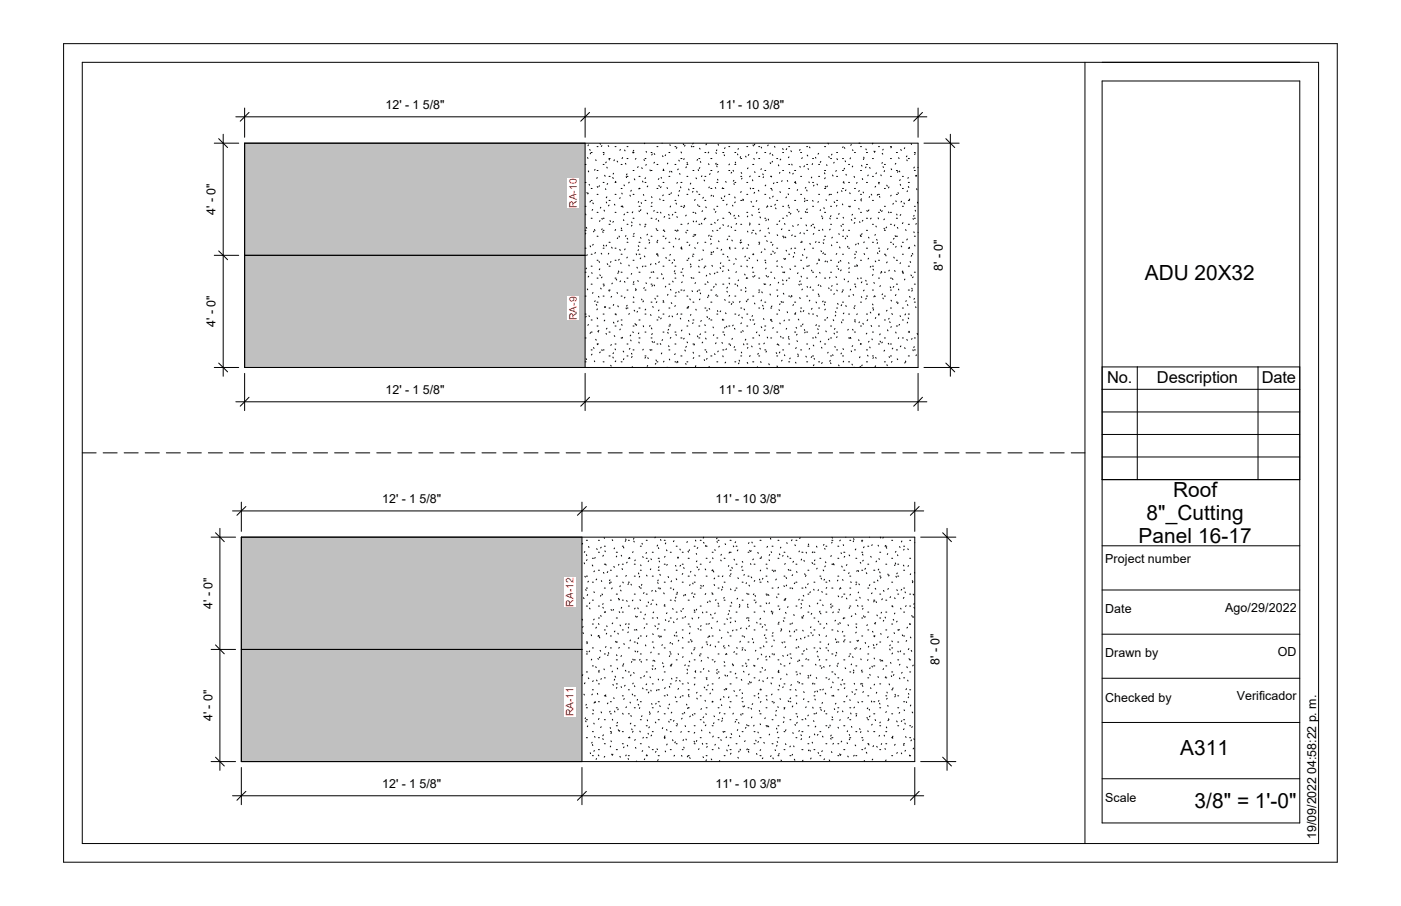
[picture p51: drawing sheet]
<svg xmlns="http://www.w3.org/2000/svg" width="432mm" height="279mm" viewBox="0 0 432 279" stroke-linecap="round" stroke-linejoin="round" font-family="sans-serif">
<defs><g id="words">
<g font-size="6.4">
<text x="352.8" y="86.3">ADU 20X32</text>
<text x="361.6" y="153.3">Roof</text>
<text x="353.4" y="160.4">8&quot;_Cutting</text>
<text x="350.9" y="167.6">Panel 16-17</text>
<text x="363.7" y="232.8">A311</text>
<text x="368.2" y="249.1">3/8&quot; = 1'-0&quot;</text>
</g>
<g font-size="5.1">
<text x="341.2" y="118.2">No.</text>
<text x="356.6" y="118.2">Description</text>
<text x="388.9" y="118.2">Date</text>
</g>
<g font-size="3.8">
<text x="118.8" y="33.6">12' - 1 5/8&quot;</text>
<text x="221.5" y="33.6">11' - 10 3/8&quot;</text>
<text x="66.5" y="66.3" transform="rotate(-90 66.5 66.3)">4' - 0&quot;</text>
<text x="290.6" y="83.6" transform="rotate(-90 290.6 83.6)">8' - 0&quot;</text>
<text x="66.5" y="100.9" transform="rotate(-90 66.5 100.9)">4' - 0&quot;</text>
<text x="118.8" y="121.5">12' - 1 5/8&quot;</text>
<text x="221.5" y="121.5">11' - 10 3/8&quot;</text>
<text x="117.8" y="155.2">12' - 1 5/8&quot;</text>
<text x="220.6" y="155.2">11' - 10 3/8&quot;</text>
<text x="340.7" y="173.7">Project number</text>
<text x="65.4" y="187.8" transform="rotate(-90 65.4 187.8)">4' - 0&quot;</text>
<text x="340.7" y="189.1">Date</text>
<text x="377.6" y="188.6">Ago/29/2022</text>
<text x="340.7" y="202.7">Drawn by</text>
<text x="393.9" y="202.2">OD</text>
<text x="289.6" y="205.1" transform="rotate(-90 289.6 205.1)">8' - 0&quot;</text>
<text x="381.2" y="215.8">Verificador</text>
<text x="340.7" y="216.4">Checked by</text>
<text x="65.4" y="222.4" transform="rotate(-90 65.4 222.4)">4' - 0&quot;</text>
<text x="117.8" y="243">12' - 1 5/8&quot;</text>
<text x="220.6" y="243">11' - 10 3/8&quot;</text>
<text x="340.7" y="247.4">Scale</text>
<text x="405.7" y="258.7" transform="rotate(-90 405.7 258.7)">19/09/2022 04:58:22 p. m.</text>
</g>
<g font-size="3.2" fill="#f00">
<text x="177.8" y="59.7" transform="rotate(-90 177.8 59.7)">-10</text>
<text x="177.8" y="64.1" transform="rotate(-90 177.8 64.1)">RA</text>
<text x="177.8" y="94.3" transform="rotate(-90 177.8 94.3)">-9</text>
<text x="177.8" y="98.7" transform="rotate(-90 177.8 98.7)">RA</text>
<text x="176.7" y="182.7" transform="rotate(-90 176.7 182.7)">-12</text>
<text x="176.7" y="187.1" transform="rotate(-90 176.7 187.1)">RA</text>
<text x="176.7" y="220.9" transform="rotate(-90 176.7 220.9)">RA</text>
<text x="176.7" y="216.5" transform="rotate(-90 176.7 216.5)">-11</text>
</g>
</g></defs>
<path d="M75.4 44.2h104.9v69.1h-104.9z" fill-rule="evenodd" fill="#c0c0c0"/>
<g fill="none" stroke="#000" stroke-width=".31">
<path d="M75.4 44.2h207.6v69.1h-207.6zM180.3 50.7h.3M180.3 56.3h.3M180.3 44.2v69.1M180.9 59.4l.1 .2M181.1 48.6l.1 .3M181.3 52.7l.1 .3M181.3 59.6l-.2 .2M181.4 44.7l-.2 .3M181.6 56.9l.1 .2M181.7 46.1l.2 .3M182 47.2l-.1 .3"/>
<path d="M182.2 47h.3M182.2 58.1h.3M183.4 52.2l-.1 .3M183.6 49.3l.1 .2M184 45.2h.3M184 52.6h.3M184 59.9h.3M184.1 57.5l.1 .3M184.1 54.7l-.2 .3M184.7 57.3l-.1 .2M184.9 44.2l.2 .3M185.5 44.9l-.2 .3"/>
<path d="M185.9 47h.3M185.9 50.7h.3M185.9 56.3h.3M186.2 47.5l-.2 .2M186.4 54.1l.1 .3M186.6 58.2l.1 .3M186.9 50l-.2 .2M187 51.6l.2 .2M187.3 56.6l-.2 .3M187.5 44.9l.1 .3M187.7 48.9h.3M187.7 54.4h.3"/>
<path d="M187.7 49l.1 .3M188.8 54.7l.2 .3M189.1 53.4l-.1 .3M189.4 49.3l-.2 .3M189.6 45.2h.3M189.6 56.3h.3M189.6 59.9h.3M189.8 55.9l-.1 .3M190.2 49.7l.2 .3M191.2 46.1l-.1 .3M191.4 50.7h.3M191.4 58.1h.3"/>
<path d="M191.6 59.6l.2 .2M191.9 48.6l-.2 .3M192.3 57l.1 .3M192.5 46.3l.2 .2M192.7 50.4l.2 .2M193 54.5l.1 .3M193.3 45.2h.2M193.3 48.9h.2M193.3 54.4h.2M193.3 53.6l-.2 .3M193.9 56.2l-.1 .2M194.6 58.7l-.2 .3"/>
<path d="M195 46.9l.2 .3M195.1 47h.3M195.1 52.6h.3M195.1 59.9h.3M195.3 46.4l-.1 .2M195.5 55.2l.2 .3M196 48.9l-.2 .2M196.7 51.4l-.2 .2M196.9 54.4h.4M196.9 58.1h.4M197.1 58l-.2 .3M197.8 51.7l.2 .3"/>
<path d="M198 55.8l.2 .3M198.3 60l.1 .2M198.5 49.2l.1 .3M198.7 44.2l-.1 .1M198.8 48.9h.3M198.8 56.3h.3M199 54.8l-.2 .3M199.1 46.7l.2 .2M199.2 50.7l-.1 .3M199.6 57.4l-.1 .2M200.3 52.4l.1 .3M200.7 47h.3"/>
<path d="M200.7 52.6h.3M201 47.5l-.1 .3M201.6 47.4l.2 .2M201.7 50l-.2 .3M202.5 45.2h.3M202.5 50.7h.3M202.5 58.1h.3M203.1 57.2l.1 .2M203.1 55.1l-.2 .2M203.8 54.7l.1 .2M203.8 57.6l-.2 .3M204 44.2h.1"/>
<path d="M204.2 48l.1 .3M204.3 52.6h.3M204.3 56.3h.3M204.4 52.2l.2 .2M205.1 47.8l-.1 .2M205.6 57.9l.1 .2M205.8 50.3l-.1 .2M206.2 47h.3M206.2 54.4h.3M206.2 59.9h.3M206.5 44.6l.1 .3M206.5 52.8l-.1 .2"/>
<path d="M206.9 52.8l.2 .3M206.9 59.4l-.1 .3M208 45.2h.3M208 50.7h.3M208.6 45.5l-.2 .3M208.8 56.3l-.2 .2M209 52.1l-.1 .3M209.2 49.4l.2 .3M209.5 53.5l.1 .3M209.5 58.8l-.2 .2M209.7 57.6l.1 .3M209.8 48.9h.4"/>
<path d="M209.8 56.3h.4M209.9 46.9l.2 .3M210.6 44.4l.1 .2M210.9 48.9l-.2 .3M211.1 44.8l-.1 .3M211.5 51.4l-.1 .3M211.7 50.7h.3M211.7 54.4h.3M211.7 59.9h.3M211.8 50.1l.1 .2M212.2 58.3l.2 .3M212.9 56.5l-.1 .3"/>
<path d="M213.1 45l.1 .3M213.6 45.2h.3M213.6 52.6h.3M213.6 58.1h.3M213.6 59l-.2 .3M213.7 44.2l-.2 .2M214.5 54.9l.2 .2M214.8 59l.1 .3M215 49.2l-.2 .2M215.2 52.3l.1 .3M215.4 48.9h.3M215.4 59.9h.3"/>
<path d="M215.6 45.7l.2 .3M215.7 51.7l-.2 .2M215.9 49.8l.1 .3M216.3 54.2l-.1 .3M217 55.5l.2 .3M217.3 47h.3M217.3 54.4h.3M217.8 44.4l-.2 .3M218.4 50.5l.1 .3M218.4 46.9l-.1 .3M218.6 57.7l-.1 .2M218.9 53.6l-.2 .2"/>
<path d="M219.1 48.9h.3M219.1 52.6h.3M219.1 58.1h.3M220.5 57.8l.1 .3M220.6 47.1l.2 .2M220.7 50.3l-.1 .3M220.9 51.2l.1 .2M220.9 50.7h.3M220.9 56.3h.3M220.9 46.2l-.1 .3M221.1 55.3l.2 .2M221.3 44.5l.2 .3"/>
<path d="M221.4 52.9l-.2 .2M222.7 57.9l-.1 .3M222.8 47h.3M222.8 58.1h.3M223.2 47.8l.1 .2M223.5 45.6l-.2 .2M223.6 56l.2 .2M224.6 45.2h.3M224.6 52.6h.3M224.6 59.9h.3M224.8 50.6l-.1 .2M225.5 53.1l-.2 .3"/>
<path d="M225.9 52.5l.2 .3M226.2 56.6l.1 .3M226.2 55.6l-.2 .3M226.5 47h.3M226.5 50.7h.3M226.5 56.3h.3M226.6 50l.1 .2M227.3 47.5l.1 .3M227.6 45.8l-.1 .3M228.3 48.3l-.2 .3M228.3 48.9h.3M228.3 54.4h.3"/>
<path d="M228.4 53.2l.2 .3M228.4 59.1l-.1 .3M228.7 54.9l-.1 .3M229.8 48.2l.2 .2M230.2 45.2h.3M230.2 56.3h.3M230.2 59.9h.3M230.5 51.8l-.1 .2M230.8 47.6l-.2 .3M231.2 58l.2 .3M231.2 54.3l-.1 .2M231.9 55.5l.1 .3"/>
<path d="M232 50.7h.3M232 58.1h.3M232.1 44.7l.1 .3M232.3 48.9l.2 .2M232.6 53l.1 .2M232.6 59.3l-.2 .3M232.6 44.4l-.1 .3M233.3 46.9l-.1 .3M233.7 58.7l.2 .2M233.8 45.2h.3M233.8 48.9h.3M233.8 54.4h.3"/>
<path d="M234.6 45.4l.1 .2M234.7 52l-.2 .3M235.1 53.6l.1 .3M235.3 54.5l-.1 .3M235.7 47h.3M235.7 52.6h.3M235.7 59.9h.3M236 57.1l-.2 .2M236.8 44.7l-.2 .3M237.4 50.2l.1 .3M237.4 47.2l-.1 .3M237.5 54.4h.3"/>
<path d="M237.5 58.1h.3M237.6 54.3l.1 .3M237.9 58.4l.1 .3M238 47.7l.2 .2M238.1 49.7l-.1 .3M238.5 56.4l-.1 .2M238.7 45.1l.1 .3M239.4 48.9h.3M239.4 56.3h.3M239.9 50.8l.1 .3M240.4 59.1l.1 .3M240.4 53.2l-.2 .2"/>
<path d="M240.6 49.1l-.1 .2M241 55.7l-.1 .3M241.2 47h.3M241.2 52.6h.3M241.2 45.8l.2 .3M242.5 45.8l-.2 .3M242.7 55.7l.1 .2M242.9 59.8l.1 .2M243.1 45.2h.3M243.1 50.7h.3M243.1 58.1h.3M243.2 48.4l-.2 .2"/>
<path d="M243.3 53.1l.2 .3M243.8 46.5l.1 .3M244 50.6l.1 .3M244.5 53.4l-.2 .3M244.9 52.6h.3M244.9 56.3h.3M245.2 56.3l.1 .3M245.2 56l-.2 .2M245.8 58.5l-.1 .2M246.5 51.3l.2 .3M246.6 46.1l-.2 .3M246.8 47h.3"/>
<path d="M246.8 54.4h.3M246.8 59.9h.3M247.3 48.6l-.2 .3M247.9 51.1l-.1 .3M248.4 57.8l-.2 .2M248.6 45.2h.3M248.6 50.7h.3M248.6 58.6l.2 .3M248.8 47.8l.2 .3M249 52l.2 .2M249.3 56.1l.1 .2M249.5 45.3l.1 .3"/>
<path d="M250.2 54.6l-.1 .3M250.4 48.9h.3M250.4 56.3h.3M250.4 50.5l-.1 .3M250.9 57.1l-.2 .3M251.3 48.5l.2 .3M251.8 56.8l.2 .2M252.3 50.7h.3M252.3 54.4h.3M252.3 59.9h.3M252.3 47.3l-.2 .2M253 49.8l-.2 .3"/>
<path d="M254.1 53.3l.2 .3M254.1 45.2h.4M254.1 52.6h.4M254.1 58.1h.4M254.3 57.4l.2 .3M254.3 54.8l-.1 .3M254.8 50.8l.1 .3M255 57.4l-.2 .2M255.2 44.2l.2 .2M255.4 48.3l.2 .3M255.7 59.9l-.2 .3M256 48.9h.3"/>
<path d="M256 59.9h.3M256.4 47.5l-.1 .3M256.6 54l.2 .3M257.1 50l-.1 .3M257.8 52.6l-.2 .2M257.9 47h.2M257.9 54.4h.2M257.9 48.9l.2 .3M258.2 59.2l-.1 .3M259.4 58.8l.1 .3M259.7 48.9h.3M259.7 52.6h.3"/>
<path d="M259.7 58.1h.3M259.8 45.3l-.1 .2M260.1 56.3l.1 .2M260.1 56l-.2 .3M260.2 45.5l.2 .3M260.3 51.9l-.2 .3M260.5 49.6l.1 .3M260.7 53.8l.2 .2M260.7 58.5l-.1 .3M261.5 50.7h.3M261.5 56.3h.3M261.9 59.5l.1 .2"/>
<path d="M262.1 48.7l-.1 .3M262.4 44.6l-.2 .2M262.8 46.2l.1 .2M262.8 51.2l-.1 .3M263.2 54.4l.2 .3M263.4 47h.3M263.4 58.1h.3M264.2 56.3l-.2 .2M264.8 44.2h.1M264.8 58.8l-.1 .3M265.2 45.2h.3M265.2 52.6h.3"/>
<path d="M265.2 59.9h.3M265.5 51l.2 .2M265.8 55.1l.1 .3M266 59.2l.1 .3M266.2 48.5l.1 .2M266.2 48.9l-.1 .3M266.9 45.9l.1 .3M266.9 51.5l-.1 .2M267 47h.4M267 50.7h.4M267 56.3h.4M267.6 54l-.1 .2"/>
<path d="M268 51.6l.2 .3M268.5 59.9l.2 .3M268.9 48.9h.3M268.9 54.4h.3M269 44.2l-.1 .2M269.4 46.6l.1 .3M269.7 46.7l-.2 .2M269.9 57.4l-.2 .3M270.1 53.3l-.1 .3M270.6 59.9l-.2 .3M270.8 45.2h.3M270.8 56.3h.3"/>
<path d="M270.8 59.9h.3M270.8 56.4l.1 .3M271.5 53.9l.1 .3M271.9 47.3l.2 .2M271.9 50.1l-.1 .3M272.2 51.4l.1 .2M272.2 46l-.1 .3M272.6 50.7h.3M272.6 58.1h.3M272.6 52.6l-.1 .3M273.3 57.1l.2 .3M274 57.7l-.1 .3"/>
<path d="M274.4 45.2h.3M274.4 48.9h.3M274.4 54.4h.3M274.7 52.1l.1 .2M274.7 45.3l-.1 .3M276.1 50.4l-.2 .2M276.3 47h.3M276.3 52.6h.3M276.3 59.9h.3M276.8 59.4l.1 .2M276.8 52.9l-.2 .2M276.9 48.6l.2 .3"/>
<path d="M277.2 52.7l.1 .3M277.5 56.9l.1 .2M277.5 55.4l-.2 .3M277.6 46.1l.2 .3M278.1 54.4h.3M278.1 58.1h.3M278.8 45.6l-.1 .2M279.5 49.3l.1 .3M279.5 48.1l-.1 .2M279.7 58.8l-.1 .3M280 48.9h.3M280 56.3h.3"/>
<path d="M280 57.5l.1 .3M280 54.7l-.2 .3M280.8 44.3l.2 .2M281.8 47h.3M281.8 52.6h.3M281.8 51.5l-.2 .3M282.1 47.4l-.2 .3M282.2 54.1l.2 .3M282.5 58.2l.1 .3M282.5 54.1l-.2 .2M282.9 51.6l.1 .1M75.4 78.7h104.9"/>
<path d="M180.3 63.6h.3M180.3 71h.3M180.3 76.5h.3M180.5 66l.1 .3M180.6 71.9l-.2 .3M180.7 70.1l.1 .3M181 78.5l-.2 .3M181.9 75.8l.1 .3M182 62.1l-.2 .2M182.2 61.8h.3M182.2 67.3h.3M182.2 78.4h.3"/>
<path d="M182.7 64.6l-.2 .3M182.7 62.6l.2 .2M182.8 75.4l-.1 .2M183.1 71.2l-.2 .3M183.2 70.8l.2 .3M183.5 77.9l-.2 .2M184 65.5h.3M184 72.9h.3M184.9 68l-.1 .3M185.2 63.9l-.2 .3M185.3 78.1l.2 .3M185.5 67.4l.1 .2"/>
<path d="M185.6 70.6l-.1 .2M185.8 71.5l.1 .2M185.9 67.3h.3M185.9 71h.3M185.9 76.5h.3M186 75.6l.1 .3M186.2 64.8l.1 .3M186.9 62.3l.1 .3M186.9 75.6l-.1 .3M187 60.7l-.1 .3M187.6 78.1l-.1 .3M187.7 61.8h.3"/>
<path d="M187.7 69.2h.3M187.7 74.7h.3M187.7 63.2l-.2 .3M188 68l.2 .3M188.5 76.2l.2 .3M189.1 68.3l-.2 .2M189.4 63l.1 .2M189.6 65.5h.3M189.6 76.5h.3M189.7 70.8l-.1 .3M190.4 73.3l-.2 .3M190.8 72.8l.1 .3"/>
<path d="M190.8 80l-.1 .2M191 76.9l.2 .3M191.1 61l-.1 .2M191.4 63.6h.3M191.4 71h.3M191.4 78.4h.3M191.5 70.3l.1 .3M191.8 63.5l-.1 .3M191.9 63.7l.1 .2M192.2 67.8l.1 .2M192.5 66l-.2 .3M192.7 76.8l-.2 .2"/>
<path d="M192.9 72.6l-.1 .3M193.3 65.5h.2M193.3 69.2h.2M193.3 74.7h.2M193.3 73.5l.2 .2M193.3 79.3l-.1 .2M194.1 60.2l.2 .3M194.6 68.5l.2 .2M194.8 69.5l-.2 .2M195 65.3l-.1 .3M195.1 67.3h.3M195.1 72.9h.3"/>
<path d="M195.5 72l-.2 .2M196.1 78.3l.1 .3M196.7 75.8l.2 .2M196.8 77l-.2 .3M196.8 62.1l-.1 .3M196.9 63.6h.4M196.9 74.7h.4M196.9 78.4h.4M196.9 65l.2 .3M197.2 69.1l.1 .3M197.4 73.2l.2 .3M197.5 79.5l-.2 .3"/>
<path d="M197.5 64.6l-.1 .3M197.6 62.5l.1 .2M198.6 79l.2 .2M198.8 61.8h.3M198.8 69.2h.3M198.8 76.5h.3M198.9 69.7l-.2 .3M199.4 65.7l.2 .3M199.6 72.2l-.2 .3M199.9 73.9l.2 .3M200.2 74.7l-.1 .3M200.7 63.6h.3"/>
<path d="M200.7 67.3h.3M200.7 72.9h.3M200.8 60.7l.2 .2M201 62.4l-.2 .3M201.6 64.9l-.1 .3M202.2 70.5l.2 .2M202.3 67.4l-.1 .3M202.4 74.6l.2 .2M202.5 65.5h.3M202.5 71h.3M202.5 78.4h.3M202.5 78.2l-.1 .2"/>
<path d="M202.7 78.7l.2 .3M202.7 74.1l-.1 .2M202.9 67.9l.1 .3M203.3 61.3l.2 .3M203.6 65.4l.1 .3M204.3 61.8h.3M204.3 72.9h.3M204.3 76.5h.3M204.4 60.1l-.1 .3M204.6 70.9l-.2 .2M204.7 71.2l.2 .2M204.9 66.8l-.2 .2"/>
<path d="M205.2 79.4l.2 .3M205.3 73.4l-.2 .3M206.1 66.1l.1 .3M206.2 67.3h.3M206.2 74.7h.3M206.6 78.4l-.1 .3M206.7 63.5l-.2 .3M207.3 66.1l-.1 .2M207.5 75.9l.1 .3M208 61.8h.3M208 65.5h.3M208 71h.3"/>
<path d="M208.2 73.4l.1 .3M208.4 62.7l.1 .2M208.6 66.8l.1 .3M208.7 71.1l-.1 .3M208.8 70.9l.2 .3M209 60.2l.2 .2M209.4 73.6l-.1 .3M209.8 63.6h.4M209.8 69.2h.4M209.8 76.5h.4M210 76.6l.2 .3M210.1 76.2l-.2 .2"/>
<path d="M210.8 63.8l-.1 .3M210.9 63.3l.1 .3M211.4 71.6l.1 .2M211.5 66.3l-.2 .3M211.7 71h.3M211.7 74.7h.3M212.2 68.8l-.2 .3M212.3 79.6l-.1 .2M212.6 75.5l-.2 .2M213.4 78.9l.2 .3M213.6 65.5h.3M213.6 72.9h.3"/>
<path d="M213.6 78.4h.3M213.7 68.2l.1 .2M213.9 72.3l.1 .2M214.1 76.4l.2 .2M214.2 61.5l-.1 .3M214.3 65.6l.2 .3M214.4 72.3l-.1 .3M214.7 68.2l-.2 .2M215 63.1l.1 .3M215.1 74.8l-.1 .3M215.4 63.6h.3M215.4 69.2h.3"/>
<path d="M216.2 68.8l.1 .3M216.5 79.8l-.2 .3M216.5 65l-.1 .2M216.7 77l.1 .3M216.8 60.8l-.2 .3M217.2 67.5l-.2 .3M217.3 61.8h.3M217.3 67.3h.3M217.3 74.7h.3M217.5 63.8l.2 .3M218.6 72.5l-.2 .3M218.9 73.6l.2 .3"/>
<path d="M219.1 69.2h.3M219.1 72.9h.3M219.1 78.4h.3M219.2 77.7l.1 .3M219.2 75.1l-.1 .2M219.3 60.2l-.1 .3M219.6 71.1l.2 .2M219.8 60.3l.1 .3M219.9 77.6l-.1 .3M220 64.4l.2 .3M220.3 68.6l.1 .2M220.6 65.2l-.1 .3"/>
<path d="M220.9 63.6h.3M220.9 71h.3M220.9 76.5h.3M221.3 67.7l-.2 .3M221.4 74.3l.2 .2M222 70.3l-.2 .2M222.3 61l.2 .3M222.4 76.9l-.2 .3M222.8 61.8h.3M222.8 67.3h.3M222.8 78.4h.3M222.8 69.3l.2 .2"/>
<path d="M223.4 60.4l-.1 .3M224.1 62.9l-.2 .3M224.2 79.1l.2 .2M224.3 73.7l-.2 .3M224.5 69.6l-.1 .2M224.6 65.5h.3M224.6 72.9h.3M224.9 76.5l.1 .3M225 76.2l-.2 .3M225.1 65.8l.1 .3M225.3 69.9l.2 .3M225.6 74l.1 .3"/>
<path d="M225.8 63.3l.1 .2M226.4 66.4l-.2 .2M226.4 60.7l.2 .3M226.5 67.3h.3M226.5 71h.3M226.5 76.5h.3M226.6 62.3l-.2 .2M226.7 79.8l.2 .2M227 68.9l-.1 .3M227.6 66.5l.2 .3M228.1 74.7l.2 .3M228.3 61.8h.3"/>
<path d="M228.3 69.2h.3M228.3 74.7h.3M228.4 74l-.2 .2M228.9 61.4l.2 .3M229.1 76.5l-.2 .3M229.1 61.6l-.1 .2M229.7 79l-.1 .2M230.2 65.5h.3M230.2 76.5h.3M230.4 71.3l.1 .2M230.5 66.6l-.2 .3M230.6 75.4l.2 .2"/>
<path d="M230.8 79.5l.2 .3M231.1 68.7l.1 .3M231.1 69.2l-.1 .2M231.5 62.1l.1 .3M231.7 66.2l.2 .3M231.8 71.7l-.1 .2M232 63.6h.3M232 71h.3M232 78.4h.3M232.2 78.3l-.1 .3M232.9 71.9l.1 .3M233.3 61.8l-.2 .3"/>
<path d="M233.8 65.5h.3M233.8 69.2h.3M233.8 74.7h.3M233.9 64.3l-.1 .3M234.1 75.1l-.2 .3M234.2 66.9l.2 .3M234.4 71l-.2 .2M234.8 77.6l-.2 .3M235.7 76.8l.1 .2M235.7 67.3h.3M235.7 72.9h.3M236.2 67.8l-.1 .3"/>
<path d="M236.3 74.2l.2 .3M236.4 63.7l-.1 .3M236.5 63.5l.1 .2M236.8 67.6l.1 .3M236.9 70.3l-.2 .3M237 71.7l.2 .3M237.2 61l.1 .2M237.5 63.6h.3M237.5 74.7h.3M237.5 78.4h.3M238.2 77.4l.1 .3M238.2 75.4l-.1 .2"/>
<path d="M238.3 60.5l-.2 .2M238.9 77.9l-.1 .2M239 63l-.2 .3M239 64.1l.2 .3M239.4 61.8h.3M239.4 69.2h.3M239.4 76.5h.3M239.5 72.4l.2 .2M240.3 68.1l-.1 .2M241 70.6l-.2 .2M241.2 63.6h.3M241.2 67.3h.3"/>
<path d="M241.2 72.9h.3M241.6 79.7l.2 .3M241.7 73.1l-.2 .3M241.8 68.9l.1 .3M242 73.1l.2 .2M242.1 79.7l-.2 .3M242.3 77.2l.1 .2M242.4 60.7l-.2 .3M242.5 66.4l.1 .3M243.1 65.5h.3M243.1 71h.3M243.1 78.4h.3"/>
<path d="M243.1 63.2l-.2 .3M243.2 63.9l.1 .2M243.8 65.8l-.2 .2M243.9 76.5l-.1 .3M244.2 72.4l-.2 .3M244.3 69.6l.2 .2M244.6 79l-.1 .3M244.8 77.9l.1 .2M244.9 61.8h.3M244.9 72.9h.3M244.9 76.5h.3M245.7 64.6l.1 .2"/>
<path d="M246 69.2l-.1 .3M246.3 65.1l-.2 .3M246.7 71.8l-.2 .2M246.8 67.3h.3M246.8 74.7h.3M247.1 74.4l.1 .3M247.3 78.5l.2 .3M247.8 71.9l.1 .2M247.9 61.1l.2 .3M248 76.8l-.1 .2M248.1 61.9l-.2 .3M248.2 65.2l.1 .3"/>
<path d="M248.4 69.3l.2 .3M248.6 61.8h.3M248.6 65.5h.3M248.6 71h.3M248.7 79.3l-.1 .3M248.8 64.4l-.2 .3M249.6 75.1l.2 .3M250.1 69.5l-.1 .2M250.4 63.6h.3M250.4 69.2h.3M250.4 76.5h.3M250.4 61.8l.2 .3"/>
<path d="M250.8 72l-.1 .3M251 70l.1 .3M251.5 74.5l-.2 .3M252.2 62.1l-.1 .3M252.3 71h.3M252.3 74.7h.3M252.3 79.9l.2 .2M252.9 64.7l-.1 .2M253 77.3l.2 .3M253.2 66.6l.2 .2M253.5 70.7l.1 .3M253.6 67.2l-.2 .3"/>
<path d="M253.7 74.8l.2 .3M253.8 77.9l-.2 .3M253.9 64.1l.1 .2M254 73.8l-.1 .3M254.1 65.5h.4M254.1 72.9h.4M254.1 78.4h.4M254.6 61.6l.1 .2M255.7 67.3l.2 .2M255.9 70.7l-.2 .2M256 63.6h.3M256 69.2h.3"/>
<path d="M256.1 66.5l-.2 .3M256.2 75.5l.2 .3M256.5 73.2l-.1 .2M257.1 62.2l.2 .3M257.9 61.8h.2M257.9 67.3h.2M257.9 74.7h.2M257.9 78.2l-.2 .2M257.9 63.3l-.1 .3M258.5 72.1l.2 .2M258.6 65.8l-.1 .3M258.7 76.2l.2 .3"/>
<path d="M259.2 69.6l.1 .2M259.6 62.9l.2 .3M259.7 69.2h.3M259.7 72.9h.3M259.7 78.4h.3M259.8 67l.2 .3M260 70.9l-.2 .3M260.6 73.4l-.1 .3M261 72.7l.2 .3M261.3 75.9l-.1 .3M261.5 63.6h.3M261.5 71h.3"/>
<path d="M261.5 76.5h.3M262.1 63.6l-.2 .2M262.4 67.7l.2 .2M262.8 66.1l-.2 .2M263.4 61.8h.3M263.4 67.3h.3M263.4 78.4h.3M263.4 68.6l-.1 .3M263.6 79.4l-.2 .2M263.8 77.5l.1 .3M263.9 75.3l-.2 .2M264.5 75l.1 .3"/>
<path d="M264.7 64.3l.1 .2M264.9 68.4l.1 .2M265.1 72.5l.2 .3M265.2 65.5h.3M265.2 72.9h.3M265.3 61.7l.2 .3M265.5 61.3l-.2 .3M265.7 72.1l-.1 .2M265.9 67.9l-.1 .3M266.3 78.2l.2 .3M266.4 74.6l-.2 .2M267 67.3h.4"/>
<path d="M267 71h.4M267 76.5h.4M267.2 64.9l.1 .3M267.7 73.2l.1 .2M267.7 79.6l-.2 .3M267.8 64.7l-.2 .3M268 60.6l-.1 .3M268.5 67.3l-.2 .2M268.9 61.8h.3M268.9 69.2h.3M268.9 74.7h.3M269.8 72.3l-.1 .3"/>
<path d="M270 69.7l.1 .3M270.2 73.8l.1 .3M270.4 77.9l.2 .3M270.5 74.8l-.2 .3M270.6 67.2l.2 .3M270.8 65.5h.3M270.8 76.5h.3M271.1 60.6l.1 .2M271.1 77.3l-.1 .3M271.3 64.7l.1 .2M271.9 65l-.2 .2M272.5 70.4l.1 .3"/>
<path d="M272.6 63.6h.3M272.6 71h.3M272.6 78.4h.3M272.6 67.5l-.2 .3M273 78.6l.1 .3M273.3 70l-.2 .3M273.7 76.7l-.2 .2M273.8 65.4l.2 .2M274.4 65.5h.3M274.4 69.2h.3M274.4 74.7h.3M274.7 60.2l-.2 .3"/>
<path d="M275.3 75.2l.1 .2M275.3 62.7l-.1 .3M275.5 79.3l.1 .3M275.5 73.5l-.1 .2M275.8 69.3l-.2 .3M275.9 72.7l.2 .2M276.1 61.9l.1 .3M276.2 76l-.1 .2M276.3 67.3h.3M276.3 72.9h.3M276.4 66l.1 .3M276.6 70.1l.1 .3"/>
<path d="M277.6 66.2l-.1 .2M277.7 75.9l.2 .2M277.9 62.1l-.2 .2M278.1 63.6h.3M278.1 74.7h.3M278.1 78.4h.3M278.3 68.7l-.2 .3M278.6 62.6l.2 .3M279.1 70.8l.2 .3M279.7 73.7l-.2 .3M280 61.8h.3M280 69.2h.3"/>
<path d="M280 76.5h.3M280.3 76.2l-.1 .3M280.4 61.4l-.2 .2M281 78.7l-.2 .3M281.2 78.1l.1 .3M281.4 67.4l.1 .2M281.6 71.5l.2 .3M281.7 66.4l-.1 .3M281.8 63.6h.3M281.8 67.3h.3M281.8 72.9h.3M281.9 75.6l.1 .3"/>
<path d="M282.1 64.9l.1 .2M282.4 68.9l-.1 .3M282.7 62.4l.2 .2M180.3 83.9h.3M180.3 91.3h.3M180.3 96.9h.3M180.7 97.5l-.2 .3M180.8 82.7l-.2 .2M181 89.1l.1 .3M181.4 85.2l-.1 .2M181.5 97.4l.2 .2M182.2 82.1h.3"/>
<path d="M182.2 87.6h.3M182.2 98.7h.3M182.4 84.1l.1 .2M182.8 90.2l-.2 .3M183.4 92.8l-.1 .2M183.8 93.9l.1 .2M184 80.3h.3M184 85.8h.3M184 93.2h.3M184 98l.2 .3M184.1 95.2l-.1 .3M184.4 91.4l.2 .3"/>
<path d="M184.6 80.6l.2 .3M184.9 84.8l.1 .2M184.9 82.9l-.2 .3M185.1 88.9l.2 .2M185.5 85.4l-.1 .3M185.9 87.6h.3M185.9 91.3h.3M185.9 96.9h.3M186.2 88l-.1 .2M186.3 94.6l.1 .2 .2-.2M186.4 98.7l-.2 .3M187.2 81.3l.1 .3"/>
<path d="M187.7 89.5l.1 .3M187.7 82.1h.3M187.7 89.5h.3M187.7 95h.3M188.3 80.6l-.1 .3M188.5 91.4l-.2 .3M188.7 87.3l-.1 .2M189.1 99.4l.1 .3M189.1 93.9l-.1 .3M189.6 80.3h.3M189.6 85.8h.3M189.6 96.9h.3"/>
<path d="M189.7 96.9l.2 .2M189.9 86.1l.2 .3M190.2 90.2l.1 .3M190.4 94.3l.2 .3M190.5 98.9l-.1 .3M190.6 83.6l.2 .2M190.6 84.1l-.2 .2M191.3 81.1l.1 .2M191.3 86.6l-.2 .3M191.4 83.9h.3M191.4 91.3h.3M191.4 98.7h.3"/>
<path d="M192.4 86.8l.2 .2M192.6 91.7l-.2 .2M193 95l.1 .2M193.3 85.8h.2M193.3 89.5h.2M193.3 95h.2M193.3 94.1l-.2 .3M193.8 81.7l.1 .3M194 96.7l-.2 .2M194.7 84.3l-.1 .3M195.1 80.3h.3M195.1 87.6h.3"/>
<path d="M195.1 93.2h.3M195.2 91.6l.2 .2M195.4 86.8l-.2 .3M195.5 95.7l.1 .2M195.7 99.8l.2 .3M195.9 89l.1 .3M196 89.4l-.1 .2M196.3 82.4l.2 .3M196.5 96l-.2 .3M196.6 86.5l.1 .3M196.9 83.9h.4M196.9 95h.4"/>
<path d="M196.9 98.7h.4M197.7 92.2l.2 .3M198.2 82l-.2 .3M198.3 92.8l-.1 .3M198.6 88.7l-.2 .2M198.8 82.1h.3M198.8 89.5h.3M198.8 96.9h.3M199 95.3l-.2 .3M199.1 87.2l.1 .3M200.4 85.5l-.1 .3M200.5 97l.2 .3"/>
<path d="M200.7 83.9h.3M200.7 87.6h.3M200.7 93.2h.3M200.7 81.4l-.2 .3M201.1 88l-.1 .3M201.2 94.5l.1 .3M201.3 83.7l.2 .3M201.6 87.9l.2 .2M201.8 92l.2 .2M202 81.2l.2 .3M202.4 93l-.1 .3M202.5 85.8h.3"/>
<path d="M202.5 91.3h.3M202.5 98.7h.3M203 97.7l.2 .3M203.1 95.6l-.2 .2M203.2 80.7l-.2 .3M203.8 98.1l-.2 .2M203.9 84.4l.1 .3M204.3 82.1h.3M204.3 93.2h.3M204.3 96.9h.3M204.4 92.7l.1 .2M204.5 85.7l-.1 .3"/>
<path d="M205.2 88.3l-.1 .2M205.9 90.8l-.2 .3M206.2 80.3h.3M206.2 87.6h.3M206.2 95h.3M206.3 97.4l-.1 .3M206.5 100l.1 .2M206.6 89.2l.2 .3M206.9 93.3l.2 .3M207.1 97.5l.2 .2M207.3 86.7l.2 .3M207.3 80.9l-.2 .3"/>
<path d="M207.7 80.1l.2 .2M208 84.2l.2 .3M208 83.5l-.2 .2M208 82.1h.3M208 85.8h.3M208 91.3h.3M208.2 94.2l-.2 .3M208.4 90.1l-.2 .3M208.8 96.7l-.1 .3M209.2 89.9l.1 .3M209.7 98.1l.1 .3M209.8 83.9h.4"/>
<path d="M209.8 89.5h.4M209.8 96.9h.4M210.3 86.9l-.2 .3M210.5 82.8l-.1 .3M210.5 84.9l.2 .2M210.9 89.5l-.1 .2M211.7 80.3h.3M211.7 91.3h.3M211.7 95h.3M211.9 94.7l.2 .3M212.2 98.8l.1 .3M212.3 94.5l-.2 .2"/>
<path d="M212.6 92.2l.2 .3M212.8 81.4l.1 .3M212.9 97l-.1 .2M213 85.6l.2 .2M213 82.1l-.1 .3M213.3 89.7l.1 .2M213.6 85.8h.3M213.6 93.2h.3M213.6 98.7h.3M213.6 99.5l-.1 .3M214.4 87.2l-.2 .2M214.5 95.4l.1 .2"/>
<path d="M215.1 89.7l-.2 .3M215.3 82.1l.2 .2M215.4 80.3h.3M215.4 83.9h.3M215.4 89.5h.3M215.7 92.2l-.1 .3M215.8 90.3l.1 .3M216.2 98.8l-.2 .3M217.1 82.4l-.1 .2M217.3 82.1h.3M217.3 87.6h.3M217.3 95h.3"/>
<path d="M217.8 84.9l-.1 .2M217.9 97.6l.2 .3M218 95.6l-.2 .3M218.1 86.9l.1 .3M218.2 91.5l-.1 .3M218.3 91l.2 .3M218.6 95.1l.1 .3M218.7 98.2l-.2 .2M218.7 84.4l.2 .2M219.1 89.5h.3M219.1 93.2h.3M219.1 98.7h.3"/>
<path d="M219.4 81.8l.2 .3M220.1 88.3l-.2 .3M220.3 84.2l-.1 .3M220.6 87.5l.1 .3M220.8 90.8l-.2 .3M220.9 83.9h.3M220.9 91.3h.3M220.9 96.9h.3M221.1 95.8l.1 .3M222 82.5l.1 .3M222.1 95.9l-.1 .2M222.2 81l-.2 .3"/>
<path d="M222.8 82.1h.3M222.8 87.6h.3M222.8 98.7h.3M222.8 98.4l-.2 .3M222.8 83.5l-.1 .3M223.4 92.4l.1 .2M223.6 96.5l.2 .2M224 89.8l.2 .3M224.2 88.6l-.2 .3M224.5 83.2l.1 .2M224.6 80.3h.3M224.6 85.8h.3"/>
<path d="M224.6 93.2h.3M224.7 87.3l.2 .3M224.9 91.1l-.2 .3M225.6 93.6l-.2 .3M225.9 93l.1 .3M226.3 81.3l-.2 .2M226.5 87.6h.3M226.5 91.3h.3M226.5 96.9h.3M226.9 83.8l-.1 .2M227.2 88l.2 .3M227.6 86.3l-.1 .3"/>
<path d="M227.8 97.1l-.1 .2M228.1 92.9l-.2 .3M228.3 82.1h.3M228.3 89.5h.3M228.3 95h.3M228.5 99.6l-.2 .2M228.6 97.8l.2 .3M229.3 95.3l.2 .2M229.5 84.5l.2 .3M229.7 88.6l.2 .3M229.9 89.7l-.2 .3M230 92.8l.2 .2"/>
<path d="M230.2 80.3h.3M230.2 85.8h.3M230.2 96.9h.3M230.2 82l.1 .3M230.2 85.6l-.2 .3M230.6 92.2l-.2 .3M231.2 98.5l.1 .3M231.9 97.3l-.1 .3M232 83.9h.3M232 91.3h.3M232 98.7h.3M232 85.2l.2 .3"/>
<path d="M232 82.4l-.1 .3M232.5 93.5l.2 .2M232.6 99.8l-.1 .3M232.7 85l-.2 .2M233.4 80.2l.1 .2M233.8 85.8h.3M233.8 89.5h.3M233.8 95h.3M234 90l-.1 .3M234.7 92.5l-.1 .3M234.8 90l.1 .3M235 94.1l.2 .3"/>
<path d="M235.3 98.3l.2 .2M235.4 95l-.2 .3M235.5 87.5l.1 .3M235.7 80.3h.3M235.7 87.6h.3M235.7 93.2h.3M235.9 80.9l.2 .2M236.1 85l.2 .2M236.1 82.7l-.1 .2M236.8 85.2l-.2 .3M237.3 90.7l.1 .3M237.5 87.7l-.2 .3"/>
<path d="M237.5 83.9h.3M237.5 95h.3M237.5 98.7h.3M237.7 98.5l-.2 .2M237.8 98.9l.2 .3M237.9 94.4l-.2 .2M238.7 85.6l.1 .3M239.4 82.1h.3M239.4 89.5h.3M239.4 96.9h.3M239.6 80.4l-.2 .3M239.7 91.1l-.1 .3"/>
<path d="M240 87l-.1 .3M240.1 95.5l.1 .3M240.3 99.6l.2 .3M240.4 93.7l-.1 .2M240.7 93l.2 .2M240.9 82.2l.2 .3M241.2 86.3l.1 .3M241.2 83.9h.3M241.2 87.6h.3M241.2 93.2h.3M241.4 90.4l.2 .3M241.8 98.7l-.2 .3"/>
<path d="M241.9 83.9l-.2 .2M242.5 86.4l-.1 .2M242.6 96.1l.1 .3M243.1 85.8h.3M243.1 91.3h.3M243.1 98.7h.3M243.5 82.9l.1 .2M243.9 91.4l-.2 .3M244 91.1l.1 .3M244.6 93.9l-.2 .3M244.9 82.1h.3M244.9 93.2h.3"/>
<path d="M244.9 96.9h.3M245.2 96.4l-.1 .3M246 84.1l-.2 .3M246 98.4l.2 .3M246.2 87.7l.2 .2M246.5 91.8l.1 .3M246.6 86.6l-.1 .3M246.7 95.9l.2 .3M246.8 80.3h.3M246.8 87.6h.3M246.8 95h.3M246.9 85.2l.2 .2"/>
<path d="M247.3 89.2l-.2 .2M247.5 99.9l-.1 .3M247.6 82.6l.1 .3M247.7 95.8l-.1 .3M248.6 82.1h.3M248.6 85.8h.3M248.6 91.3h.3M248.8 88.3l.1 .3M249.3 96.6l.1 .3M249.4 81.8l-.1 .3M249.6 92.6l-.2 .2M249.9 88.5l-.2 .2"/>
<path d="M250.1 83.3l.1 .3M250.3 95.1l-.2 .3M250.4 83.9h.3M250.4 89.5h.3M250.4 96.9h.3M251.5 93.1l.2 .3M251.7 85.3l-.2 .2M251.8 97.3l.1 .2M251.9 81.2l-.1 .2M252.2 90.6l.1 .3M252.3 80.3h.3M252.3 91.3h.3"/>
<path d="M252.3 95h.3M252.3 87.8l-.1 .3M252.6 84l.2 .2M252.9 88.1l.1 .2M253.7 92.8l-.2 .3M254 93.8l.2 .3M254.1 85.8h.4M254.1 93.2h.4M254.1 98.7h.4M254.4 95.3l-.2 .3M254.4 80.5l-.1 .2M254.9 80.6l.2 .2"/>
<path d="M255.1 97.9l-.2 .2M255.4 88.8l.1 .2M255.8 85.5l-.1 .3M256 80.3h.3M256 83.9h.3M256 89.5h.3M256.5 88.1l-.2 .2M256.8 98.6l.2 .3M257.1 90.6l-.1 .2M257.5 96.1l.1 .3M257.6 97.2l-.2 .3M257.6 85.3l.2 .3"/>
<path d="M257.9 82.1h.2M257.9 87.6h.2M257.9 95h.2M257.9 89.5l.2 .2M258.1 93.6l.2 .3M258.3 82.8l.2 .3M258.6 80.7l-.2 .3M259 80.3l.2 .3M259.2 83.2l-.1 .3M259.3 99.3l.2 .3M259.4 94l-.2 .3M259.7 89.5h.3"/>
<path d="M259.7 93.2h.3M259.7 98.7h.3M259.7 89.9l-.2 .2M260.1 96.5l-.2 .3M260.2 86l.1 .3M260.7 94.2l.1 .3M261.5 86.7l-.1 .3M261.5 83.9h.3M261.5 91.3h.3M261.5 96.9h.3M261.5 81l.2 .2M261.7 82.5l-.1 .3"/>
<path d="M262.2 89.2l-.2 .3M262.9 90.8l.2 .3M263.2 94.9l.2 .3M263.4 82.1h.3M263.4 87.6h.3M263.4 98.7h.3M263.4 99.1l.2 .2M263.5 94.2l-.1 .3M263.6 88.3l.2 .3M264 81.7l.2 .2M264.2 96.8l-.1 .2M264.3 85.8l.2 .2"/>
<path d="M264.3 81.9l-.2 .3M264.9 99.3l-.1 .2M265.2 80.3h.3M265.2 85.8h.3M265.2 93.2h.3M265.5 91.5l.1 .2M265.6 86.9l-.1 .3M265.9 99.7l.2 .3M266.3 89.5l-.2 .2M266.8 86.4l.2 .3M267 92l-.2 .2M267 87.6h.4"/>
<path d="M267 91.3h.4M267 96.9h.4M267.4 98.6l-.1 .3M268.2 96.3l.2 .2M268.4 82.1l-.2 .3M268.9 82.1h.3M268.9 89.5h.3M268.9 95h.3M268.9 93.8l.2 .2M269.1 83l.1 .3M269.1 84.7l-.2 .2M269.2 95.4l-.1 .3"/>
<path d="M269.3 87.1l.2 .3M269.5 91.3l-.2 .3M269.6 91.2l.1 .3M269.7 80.5l.2 .2M269.9 97.9l-.1 .3M270.8 80.3h.3M270.8 85.8h.3M270.8 96.9h.3M270.8 96.9l.1 .3M271.4 88.1l-.2 .2M271.6 83.7l.2 .2M271.6 84l-.2 .2"/>
<path d="M272 90.6l-.1 .3M272.1 91.9l.1 .3M272.6 83.9h.3M272.6 91.3h.3M272.6 98.7h.3M273.4 95.7l-.2 .2M273.4 80.8l-.1 .3M274 98.2l-.1 .2M274.1 83.3l-.2 .3M274.2 99.2l.2 .3M274.4 88.5l.1 .2M274.4 85.8h.3"/>
<path d="M274.4 89.5h.3M274.4 95h.3M274.6 92.6l.2 .2M274.9 96.7l.1 .3M275 85.9l.2 .3M275.5 88.3l-.2 .3M275.7 83.4l.2 .3M276.1 90.8l-.1 .3M276.3 80.3h.3M276.3 87.6h.3M276.3 93.2h.3M276.8 93.4l-.2 .2"/>
<path d="M276.9 89.2l.1 .2M277.4 97.4l.1 .2M277.5 81l-.1 .3M278.1 83.9h.3M278.1 95h.3M278.1 98.7h.3M278.2 83.6l-.1 .2M278.3 84.1l.1 .3M278.9 86.1l-.1 .2M279.1 96.8l-.2 .3M279.3 92.7l-.1 .3M279.7 93.9l.1 .3"/>
<path d="M279.7 99.4l-.1 .2M279.9 98l.2 .3M280 82.1h.3M280 89.5h.3M280 96.9h.3M280.3 91.4l.2 .3M280.5 80.6l.2 .3M280.8 84.8l.1 .2M281 88.9l.2 .3M281.2 89.5l-.2 .3M281.4 85.4l-.1 .2M281.8 83.9h.3"/>
<path d="M281.8 87.6h.3M281.8 93.2h.3M281.9 92l-.2 .3M282.2 94.6l.1 .3M180.3 104.2h.3M180.3 111.6h.3M180.6 110.6l.2 .3M181.4 100.1l-.2 .2M182 102.6l-.1 .2M182.2 102.4h.3M182.2 107.9h.3M182.5 109.2l-.2 .3"/>
<path d="M182.9 107.2l.2 .2M183.2 111.3l.1 .2M183.6 104.6l.2 .3M184 100.5h.3M184 106.1h.3M184.3 102.2l.1 .2M184.3 106l-.2 .3M184.6 101.9l-.2 .3M185 108.5l-.2 .3M185.5 107.9l.1 .2M185.9 107.9h.3M185.9 111.6h.3"/>
<path d="M186.8 102.8l.1 .3M187.1 101.2l-.2 .3M187.7 102.4h.3M187.7 109.8h.3M188.2 112.6l.2 .3M188.4 106.3l-.1 .2M188.9 110.1l.1 .3M189.1 108.8l-.2 .3M189.3 103.5l.2 .3M189.6 100.5h.3M189.6 106.1h.3M189.6 107.6l.1 .3"/>
<path d="M189.8 111.3l-.2 .2M191.2 101.5l-.1 .2M191.4 111.6h.3M191.6 100l.1 .3M191.9 104l-.5 .2M192.1 108.3l.1 .2M192.3 110.6l-.1 .3M193.3 106.1h.2M193.3 109.8h.2M194.1 107.4l-.1 .3M194.4 104.9l.1 .2M194.4 103.3l-.2 .3"/>
<path d="M194.6 109l.2 .2M194.8 109.9l-.2 .3M194.9 113.1l.1 .2M195 102.3l.2 .3M195.1 100.5h.3M195.1 107.9h.3M196.2 100.1l-.1 .3M196.9 105.5l.1 .3M196.9 102.7l-.1 .2M196.9 104.2h.4M198.2 100.5l.2 .3M198.2 107.7l-.1 .2"/>
<path d="M198.8 102.4h.3M198.8 109.8h.3M198.9 110.2l-.1 .2M199.6 112.7l-.1 .3M199.6 110.3l.2 .3M200.3 107.8l.2 .2M200.4 100.4l-.2 .2M200.7 104.2h.3M200.7 107.9h.3M200.7 101.1l.2 .3M201 105.3l.1 .2M201 102.9l-.1 .3"/>
<path d="M201.7 105.4l-.2 .3M202.1 112.1l-.1 .2M202.2 111l.1 .3M202.5 106.1h.3M202.5 111.6h.3M203.5 106l.2 .2M204 108.8l-.2 .3M204.2 104.7l-.2 .3M204.3 102.4h.3M204.6 111.4l-.1 .2M205.6 113.2l.1 .1M205.8 102.5l.2 .3"/>
<path d="M206 106.6l.2 .3M206.1 101.6l-.2 .2M206.2 100.5h.3M206.2 107.9h.3M206.3 110.7l.1 .3M206.8 104.1l-.2 .2M208 102.4h.3M208 106.1h.3M208 111.6h.3M208.1 109.1l-.2 .2M208.3 103.2l.1 .2M208.7 111.6l-.1 .3"/>
<path d="M208.8 111.4l.2 .3M209.8 104.2h.4M209.8 109.8h.4M210.2 101.8l-.2 .3M210.9 104.3l-.2 .3M211.1 107.9l.1 .3M211.3 112.1l.2 .3M211.5 106.8l-.1 .3M211.7 100.5h.3M211.7 111.6h.3M211.8 105.5l.1 .2M212.4 102.9l.2 .3"/>
<path d="M213.6 106.1h.3M213.6 108.6l.1 .3M213.8 110.3l-.1 .2M214 106.1l-.1 .3M214.5 112.8l-.2 .3M214.9 103.6l.2 .3M215.4 100.5h.3M215.4 104.2h.3M215.4 109.8h.3M215.9 103l-.2 .2M216.6 105.5l-.2 .2M217 110.9l.2 .3"/>
<path d="M217.2 100.2l.2 .2M217.3 102.4h.3M217.3 107.9h.3M217.5 104.3l.1 .3M217.7 108.4l.1 .3M217.9 110.5l-.1 .3M218.6 113l-.2 .3M219.1 109.8h.3M219.8 100.8l.1 .3M220 103.2l-.1 .3M220.2 109.1l.2 .2M220.7 105.7l-.1 .3"/>
<path d="M220.9 104.2h.3M220.9 111.6h.3M221.4 108.2l-.2 .3M222.5 105.6l.2 .3M222.8 102.4h.3M222.8 107.9h.3M222.8 109.7l.1 .3M223.2 103.1l.2 .3M223.5 100.9l-.2 .3M223.6 111.7l-.1 .2M223.9 100.6l.1 .2M223.9 107.6l-.2 .2"/>
<path d="M224.6 100.5h.3M224.6 106.1h.3M225 106.3l.2 .3M225.7 104.4l-.1 .2M226 100.2l-.2 .3M226.4 101.3l.1 .2M226.4 106.9l-.1 .2M226.5 107.9h.3M226.5 111.6h.3M227.8 111.9l-.2 .3M227.8 111.1l.2 .3M228.3 102.4h.3"/>
<path d="M228.3 109.8h.3M228.5 108.6l.1 .2M228.9 101.9l.2 .3M229.2 106l.1 .3M229.9 104.6l-.2 .3M230.2 100.5h.3M230.2 106.1h.3M230.3 111.8l.2 .3M230.5 107.1l-.1 .3M231.2 109.6l-.1 .3M231.6 106.7l.2 .3M232 104.2h.3"/>
<path d="M232 111.6h.3M233.3 102.4l-.2 .2M233.5 113.1l-.2 .2M233.7 109l-.1 .3M233.8 106.1h.3M233.8 109.8h.3M233.9 103.3l.2 .2M234.2 107.4l.2 .3M234.4 111.5l.2 .3M234.6 100.8l.2 .2M235.6 105.8l-.2 .2M235.7 100.5h.3"/>
<path d="M235.7 107.9h.3M235.8 101.7l-.1 .2M236.2 108.3l-.1 .3M236.5 104l.1 .2M236.9 112.2l.2 .3M237.5 104.2h.3M238.3 101l-.1 .3M239.2 108.8l.2 .2M239.4 102.4h.3M239.4 109.8h.3M239.5 112.9l.1 .3M239.7 106l-.2 .3"/>
<path d="M239.9 106.3l.2 .2M240.4 108.5l-.2 .3M240.6 103.7l.1 .3M241 111.1l-.1 .2M241.2 104.2h.3M241.2 107.9h.3M241.8 109.4l.1 .3M242.4 101.3l-.1 .2M243.1 106.1h.3M243.1 111.6h.3M243.1 104.4l.1 .2M243.1 103.8l-.1 .2"/>
<path d="M243.5 110.4l-.1 .3M244.9 102.4h.3M245.2 111.7l.1 .3M245.4 101l.1 .2M245.4 107.2l-.2 .3M245.6 105.1l.2 .2M245.7 103.1l-.2 .2M245.9 109.2l.1 .2M246.1 109.7l-.2 .3M246.8 100.5h.3M246.8 107.9h.3M247.9 101.6l.1 .3"/>
<path d="M248.2 102.4l-.2 .3M248.4 109.9l.1 .2M248.6 102.4h.3M248.6 106.1h.3M248.6 111.6h.3M249.5 107.4l-.1 .3M250.2 110l-.2 .2M250.4 104.2h.3M250.4 109.8h.3M250.7 106.4l.1 .3M250.9 112.5l-.2 .3M250.9 110.5l.1 .3"/>
<path d="M251.3 103.9l.2 .3M251.6 100.1l-.1 .3M252 101.4l.2 .2M252.3 102.7l-.2 .2M252.3 100.5h.3M252.3 111.6h.3M252.9 105.2l-.1 .3M253.2 107.1l.1 .3M253.4 111.8l-.2 .3M254.1 106.1h.4M254.5 102.1l.2 .2M255.2 108.6l-.1 .3"/>
<path d="M255.5 104.5l-.2 .3M255.9 111.1l-.2 .3M255.9 111.9l.2 .2M256 100.5h.3M256 104.2h.3M256 109.8h.3M256.6 109.4l.2 .2M257 102.7l.2 .3M257.3 106.8l.1 .3M257.3 101.3l-.1 .3M257.9 102.4h.2M257.9 107.9h.2"/>
<path d="M258 103.8l-.1 .3M258.4 112.6l.2 .2M259.3 108.9l-.1 .2M259.7 109.8h.3M259.8 107.5l.2 .3M260 111.4l-.1 .2M261.5 101.6l-.2 .2M261.5 104.2h.3M261.5 111.6h.3M262.1 104.1l.2 .3M262.1 104.1l-.1 .3M262.3 108.2l.2 .3"/>
<path d="M262.6 112.3l.1 .3M262.8 101.6l.1 .2M262.8 106.6l-.2 .2M263.2 113.2v.1M263.4 102.4h.3M263.4 107.9h.3M264.6 104.8l.2 .2M265 110l-.1 .3M265.1 113l.2 .2M265.2 100.5h.3M265.2 106.1h.3M265.3 105.9l-.1 .3"/>
<path d="M265.7 112.6l-.1 .2M267 107.9h.4M267 111.6h.4M267.2 102.7l-.2 .3M267.4 109.6l.1 .2M267.8 105.2l-.1 .3M268.1 107l.1 .3M268.5 100.4l.1 .3M268.7 104.5l.2 .3M268.9 102.4h.3M268.9 109.8h.3M269.2 110.3l-.2 .2"/>
<path d="M269.9 110.2l.1 .3M269.9 112.8l-.2 .3M270.8 100.5h.3M270.8 106.1h.3M271.2 105.2l.2 .3M271.3 103l-.2 .3M271.9 105.5l-.1 .2M272.6 104.2h.3M272.6 111.6h.3M272.6 108l-.1 .3M273.3 112.5l.2 .3M273.5 101.7l.2 .3"/>
<path d="M273.8 105.9l.1 .2M274 110l.2 .2M274.4 106.1h.3M274.4 109.8h.3M274.7 100.7l-.1 .3M274.9 111.5l-.2 .2M275.2 107.4l-.2 .2M276.1 102.4l.1 .3M276.3 100.5h.3M276.3 107.9h.3M276.5 110.7l.2 .2M277 104.1l-.1 .3"/>
<path d="M277.2 100l-.1 .3M277.7 106.7l-.2 .2M278.1 104.2h.3M278.8 107.2l.2 .3M279 111.7l-.2 .3M279.1 111.3l.1 .3M279.5 104.7l.2 .2M280 102.4h.3M280 109.8h.3M280.2 102.2l.1 .2M281.1 104.4l-.1 .2M281.3 107.9l.2 .3"/>
<path d="M281.8 106.9l-.2 .3M281.8 104.2h.3M281.8 107.9h.3M282.4 109.4l-.1 .3M282.7 102.8l.1 .3"/>
</g>
<path d="M179.4 165.7h102.5v69.2h-102.5z" fill="#fff"/>
<path d="M74.4 165.7h105v69.2h-105z" fill-rule="evenodd" fill="#c0c0c0"/>
<g fill="none" stroke="#000" stroke-width=".31">
<path d="M72.7 36h213M75.4 33.3v9M76.8 34.7l-2.8 2.7M180.3 33.3v9M181.7 34.7l-2.7 2.7M283 33.3v9M284.3 34.7l-2.7 2.7M25.4 139.7h4.2M31.8 139.7h4.3M38.3 139.7h4.3M44.7 139.7h4.4M51.3 139.7h4.3"/>
<path d="M57.7 139.7h4.4M64.2 139.7h4.3M70.7 139.7h4.3M77.2 139.7h4.3M83.7 139.7h4.3M90.2 139.7h4.3M96.6 139.7h4.4M103.1 139.7h4.3M109.6 139.7h4.4M116.1 139.7h4.3M122.6 139.7h4.3M129.1 139.7h4.3"/>
<path d="M135.6 139.7h4.3M142.1 139.7h4.3M148.5 139.7h4.4M155 139.7h4.3M161.5 139.7h4.3M168 139.7h4.3M174.5 139.7h4.3M181 139.7h4.3M187.5 139.7h4.3M193.9 139.7h4.3M200.4 139.7h4.4M206.9 139.7h4.3"/>
<path d="M213.4 139.7h4.3M219.9 139.7h4.3M226.4 139.7h4.3M232.9 139.7h4.3M239.4 139.7h4.3M245.8 139.7h4.3M252.3 139.7h4.3M258.8 139.7h4.3M265.3 139.7h4.3M271.8 139.7h4.3M278.3 139.7h4.3M284.7 139.7h4.4"/>
<path d="M291.3 139.7h4.3M297.7 139.7h4.3M304.2 139.7h4.3M310.7 139.7h4.3M317.2 139.7h4.3M323.7 139.7h4.3M330.2 139.7h4.2M74.4 165.7h207.5v69.2h-207.5zM179.4 165.7v69.2M179.6 167.6l-.2 .2M180 173.6l.2 .3M180.3 177.7l.1 .3"/>
<path d="M180.3 170.1l-.2 .2M180.7 166.6h.4M180.7 177.7h.4M180.7 171.1l.1 .2M180.9 172.6l-.1 .2M181.4 179.2l-.2 .3M181.4 168.5l.1 .3M182.5 174.2l.2 .3M182.6 172.2h.3M182.6 179.5h.3M183.2 176.1l-.2 .2M183.4 171.9l-.1 .3"/>
<path d="M183.9 169.2l.2 .3M183.9 178.6l-.2 .2M184.4 166.6h.3M184.4 170.3h.3M184.4 175.9h.3M185.3 168.7l-.2 .3M185.3 179.1l.2 .2M186 176.5l.1 .3M186 171.2l-.2 .3M186.2 165.8l.1 .2M186.3 168.4h.3M186.3 174h.3"/>
<path d="M186.4 169.9l.2 .2M186.6 174l.2 .3M187.3 176.3l-.1 .3M187.8 179.7l.2 .3M188 178.8l-.2 .3M188.1 175.9h.3M188.1 179.5h.3M188.7 166.5l.1 .2M189.2 174.7l.2 .3M189.4 169l-.1 .2M189.9 170.3h.4M189.9 177.7h.4"/>
<path d="M190.1 171.5l-.2 .2M190.8 174l-.2 .3M191.5 171.2l.1 .3M191.7 175.3l.2 .3M191.8 168.4h.3M191.8 174h.3M191.9 179.5l.2 .2M192.2 168.7l.1 .3M192.8 166.2l.2 .3M192.9 166.7l-.2 .3M193 177.5l-.1 .2M193.3 173.4l-.2 .2"/>
<path d="M193.7 166.6h.3M193.7 172.2h.3M193.7 179.5h.3M194 171.9l.1 .3M195.1 170.1l-.1 .3M195.3 166.9l.2 .2M195.4 166l-.2 .3M195.5 174h.3M195.5 177.7h.3M195.8 172.7l-.1 .2M196.8 176.7l.1 .3M197.1 177.7l-.1 .3"/>
<path d="M197.4 168.4h.3M197.4 175.9h.3M197.4 174.2l.2 .3M197.9 167.6l.1 .2M198.1 171.7l.1 .2M199.2 166.6h.3M199.2 172.2h.3M199.3 177.4l.1 .2M199.3 170.4l-.2 .2M199.9 172.9l-.1 .3M200.6 175.4l-.2 .3M200.6 172.3l.2 .3"/>
<path d="M201 170.3h.3M201 177.7h.3M202 165.7l-.2 .2M202.7 179.7l.2 .2M202.7 168.1l-.2 .3M202.9 172.2h.3M202.9 175.9h.3M202.9 178.9l-.2 .3M202.9 168.9l.1 .3M203.1 174.8l-.2 .2M203.2 173l.1 .3M203.4 177.1l.1 .3"/>
<path d="M203.6 166.4l.1 .3M204.7 166.6h.3M204.7 174h.3M204.7 179.5h.3M205 171.6l-.2 .2M205.2 167.4l-.1 .3M205.4 169.6l.2 .2M205.7 174.1l-.2 .2M205.9 177.8l.2 .3M206.6 170.3h.3M207 179.1l-.2 .3M207.7 166.8l-.1 .2"/>
<path d="M208.2 174.4l.1 .2M208.4 168.4h.3M208.4 175.9h.3M208.4 178.5l.2 .3M208.9 171.8l.1 .3M209.1 171.8l-.2 .3M209.5 169.3l.2 .3M209.8 174.3l-.2 .3M210.3 170.3h.3M210.3 174h.3M210.3 179.5h.3M210.4 176.9l-.1 .2"/>
<path d="M210.7 175l.2 .3M211.8 167l-.1 .3M212 170l.2 .3M212.1 172.2h.3M212.1 177.7h.3M212.5 169.5l-.1 .3M212.9 176.2l-.1 .2M213.5 179.8l.1 .3M214 168.4h.2M214 179.5h.2M214.1 177.3l.2 .3M214.3 166.6l.2 .2"/>
<path d="M214.6 170.7l.1 .2M214.8 174.8l.2 .2M214.8 173l-.2 .2M215.1 168.9l-.2 .2M215.5 175.5l-.2 .3M215.8 166.6h.3M215.8 174h.3M216.8 167.3l.2 .2M216.9 165.7l-.2 .2M217.3 175.5l.2 .2M217.6 168.2l-.2 .2M217.6 168.4h.3"/>
<path d="M217.6 172.2h.3M217.6 177.7h.3M218.9 173.2l-.1 .3M219.5 170.3h.3M219.5 175.9h.3M219.6 175.8l-.1 .2M219.6 172l.2 .3M219.8 176.1l.2 .3M220.3 178.3l-.2 .2M220.3 169.5l.1 .3M221 167l.1 .3M221 165.9l-.1 .3"/>
<path d="M221.3 166.6h.3M221.3 177.7h.3M221.7 168.4l-.2 .3M222.1 172.7l.2 .3M222.3 170.9l-.1 .3M222.8 177.6l-.2 .2M223.2 172.2h.3M223.2 179.5h.3M223.5 167.7l.1 .2M224.6 174.4l-.1 .3M224.9 170.3l-.2 .3M224.9 177.5l.1 .3"/>
<path d="M225 166.6h.3M225 170.3h.3M225 175.9h.3M225.3 176.9l-.1 .3M225.6 175l.1 .3M226 168.4l.1 .2M226.2 172.5l.2 .2M226.7 167.1l-.1 .2M226.9 168.4h.3M226.9 174h.3M227.4 178.2l.2 .2M227.4 169.6l-.2 .3"/>
<path d="M228.7 175.9h.3M228.7 179.5h.3M228.7 174.6l-.1 .3M228.8 173.1l.1 .3M229.4 177.2l-.1 .2M230.1 179.7l-.1 .3M230.5 170.3h.3M230.5 177.7h.3M230.8 167.3l-.1 .3M231.1 169.7l.1 .3M231.3 173.8l.1 .3M231.5 177.9l.2 .3"/>
<path d="M231.5 169.8l-.1 .3M231.7 167.2l.2 .2M232.2 172.4l-.2 .2M232.4 168.4h.3M232.4 174h.3M232.6 179l-.1 .3M233.6 170.3l.1 .3M234.1 178.6l.1 .3M234.2 166.6h.4M234.2 172.2h.4M234.2 179.5h.4M234.4 175.8l-.1 .3"/>
<path d="M234.7 171.7l-.1 .3M235.1 178.4l-.1 .2M236.1 174h.3M236.1 177.7h.3M236.3 175.2l.2 .2M236.6 179.3l.1 .2M236.6 168.5l-.2 .3M237 172.6l.2 .3M237.2 171l-.1 .3M237.4 166l.2 .3M237.7 170.1l.1 .3M238 168.4h.3"/>
<path d="M238 175.9h.3M238.6 176.1l-.2 .2M238.8 175.9l.2 .2M239.3 178.6l-.2 .3M239.8 166.6h.3M239.8 172.2h.3M240.2 170.8l.2 .3M240.7 168.7l-.2 .3M241.3 171.3l-.1 .2M241.6 170.3h.3M241.6 177.7h.3M242 173.8l-.1 .2"/>
<path d="M242.3 178.1l.1 .3M242.5 167.3l.1 .3M242.7 171.5l.2 .2M243 175.6l.1 .3M243.5 172.2h.3M243.5 175.9h.3M244.1 166.5l-.1 .3M244.3 177.2l-.2 .3M244.6 173.1l-.2 .3M245 168l.2 .3M245 179.7l-.2 .3M245.3 166.6h.3"/>
<path d="M245.3 174h.3M245.3 179.5h.3M245.5 176.3l.2 .2M246.4 169.9l-.1 .3M246.6 165.8l-.1 .3M247.1 172.4l-.2 .3M247.1 170.3h.4M247.8 172.8l.1 .3M248 177l.2 .2M248.4 177.5l-.2 .3M248.5 170.3l.1 .3M249 168.4h.3"/>
<path d="M249 175.9h.3M249.1 167.8l.2 .3M250.3 173.5l.1 .3M250.5 170.2l-.1 .2M250.9 170.3h.3M250.9 174h.3M250.9 179.5h.3M251.2 172.7l-.2 .2M251.6 168.4l.2 .3M251.8 175.2l-.1 .3M252.7 172.2h.3M252.7 177.7h.3"/>
<path d="M253.1 178.3l.1 .3M253.7 175.8l.2 .2M254 167.9l-.2 .2M254.1 178.6l-.1 .3M254.2 169.1l.1 .3M254.4 173.3l.2 .2M254.4 174.5l-.2 .3M254.6 168.4h.2M254.6 179.5h.2M255.6 179l.1 .2M256.2 171.3l-.1 .3M256.4 166.6h.3"/>
<path d="M256.4 174h.3M256.4 165.7l.2 .2M256.5 167.2l-.2 .3M256.9 173.9l-.1 .2M256.9 173.9l.2 .3M258.2 168.4h.3M258.2 172.2h.3M258.2 177.7h.3M258.2 178.9l-.1 .3M259 166.5l-.2 .3M259.2 170.5l.1 .2M259.4 174.6l.2 .3"/>
<path d="M259.7 178.7l.1 .3M259.9 168l.1 .2M260.1 170.3h.3M260.1 175.9h.3M260.3 171.6l-.1 .2M260.7 165.7h.1M261 174.1l-.1 .3M261.7 171.2l.2 .2M261.7 176.6l-.2 .3M261.9 166.6h.3M261.9 177.7h.3M262.2 179.4l.1 .3"/>
<path d="M263.1 166.1l.1 .3M263.1 166.8l-.1 .2M263.8 172.2h.3M263.8 179.5h.3M263.8 169.3l-.2 .3M264.2 175.9l-.1 .3M264.5 175.9l.1 .3M265.1 173.4l.2 .3M265.6 166.6h.3M265.6 170.3h.3M265.6 175.9h.3M265.6 166.8l.1 .2"/>
<path d="M265.8 170.9l.2 .3M266.1 172.8l-.2 .2M266.3 168.6l-.2 .3M266.7 175.3l-.1 .3M267 176.6l.2 .3M267.5 168.4h.3M267.5 174h.3M268 165.7h.1M268.4 171.6l.1 .2M268.8 168l-.1 .2M269.3 175.9h.3M269.3 179.5h.3"/>
<path d="M270.2 173l-.2 .3M270.4 178.9l.2 .3M270.6 168.1l.2 .3M270.8 175.5l-.1 .3M270.9 172.3l.1 .2M271.1 176.4l.2 .3M271.1 170.3h.3M271.1 177.7h.3M271.3 165.7l.1 .2M271.5 178.1l-.1 .2M272.2 165.7l-.1 .2M272.9 168.2l-.1 .3"/>
<path d="M273 168.4h.3M273 174h.3M273.1 168.8l.2 .3M273.6 170.7l-.1 .3M273.6 177l.2 .3M274 177.4l-.1 .2M274.8 166.6h.3M274.8 172.2h.3M274.8 179.5h.3M275.9 174.2l-.2 .2M275.9 173.6l.2 .3M276.1 177.7l.2 .3"/>
<path d="M276.1 170.1l-.1 .2M276.6 176.7l-.2 .3M276.6 171.1l.1 .3M276.7 174h.3M276.7 177.7h.3M277.2 168.6l.2 .2M278 166.8l-.2 .3M278.4 174.3l.2 .2M278.5 168.4h.3M278.5 175.9h.3M278.6 169.4l-.1 .2M279.8 169.2l.2 .3"/>
<path d="M280 174.4l-.1 .3M280.4 166.6h.3M280.4 172.2h.3M280.7 177l-.2 .2M281.2 179.1l.1 .2M281.3 179.5l-.1 .2M281.9 176.6v.1M179.4 191l.2 .2M179.7 195.1l.1 .3M179.7 193.2l-.2 .3M179.8 184.3l.2 .3M180.5 181.8l.2 .3"/>
<path d="M180.7 181.4h.4M180.7 186.9h.4M180.7 198h.4M181.1 198.2l-.2 .3M181.1 183.3l-.1 .3M181.7 187.5l.2 .3M181.8 185.9l-.1 .2M182.2 195.7l.1 .3M182.6 185.1h.3M182.6 192.4h.3M182.6 199.8h.3M183 182.5l.2 .3"/>
<path d="M183.1 190.9l-.1 .3M183.8 193.4l-.2 .3M184.4 186.9h.3M184.4 190.6h.3M184.4 196.1h.3M184.4 192.3l.2 .3M184.5 196l-.2 .2M184.7 196.4l.2 .3M185.1 189.8l.2 .3M185.2 183.6l-.1 .3M185.5 183.2l.2 .2M185.8 187.3l.2 .2"/>
<path d="M185.9 186.1l-.1 .3M186.3 181.4h.3M186.3 188.8h.3M186.3 194.3h.3M186.6 188.6l-.2 .3M186.8 199.4l-.2 .2M187 193l.1 .3M187 195.3l-.1 .2M188.1 185.1h.3M188.1 196.1h.3M188.1 199.8h.3M188.3 188l.2 .2"/>
<path d="M188.7 181.3l-.2 .3M188.8 192.1l-.1 .3M189.1 188l-.2 .2M189.5 194.6l-.1 .3M189.7 197.8l.2 .3M189.9 183.2h.4M189.9 190.6h.4M189.9 198h.4M190.4 195.3l.2 .2M190.6 184.5l.2 .3M190.8 188.6l.2 .3M190.9 199.6l-.2 .3"/>
<path d="M190.9 184.8l-.1 .2M191.1 192.7l.2 .3M191.2 180.6l-.1 .3M191.3 182l.1 .2M191.6 187.3l-.1 .3M191.8 185.1h.3M191.8 188.8h.3M191.8 194.3h.3M192.3 198.5l.1 .3M193 192.3l-.2 .3M193.1 185.2l.2 .3M193.6 193.4l.2 .3"/>
<path d="M193.6 194.9l-.1 .2M193.7 186.9h.3M193.7 192.4h.3M193.7 199.8h.3M193.7 180l-.2 .3M194.3 197.4l-.1 .3M194.5 180.2l.1 .2M195.1 185l-.2 .3M195.5 183.2h.3M195.5 194.3h.3M195.5 198h.3M195.7 187.5l-.1 .3"/>
<path d="M195.9 190l.1 .2M196.1 194.1l.2 .3M196.4 198.2l.2 .3M196.4 190.1l-.1 .2M196.6 187.5l.1 .2M196.8 196.7l-.1 .3M197 180.8l.1 .3M197.2 185l.2 .2M197.4 181.4h.3M197.4 188.8h.3M197.4 196.1h.3M197.8 180.2l-.1 .3"/>
<path d="M198.4 190.7l.1 .2M198.5 182.8l-.2 .2M198.7 193.5l-.2 .3M198.9 198.9l.2 .3M198.9 189.4l-.1 .3M199.2 183.2h.3M199.2 186.9h.3M199.2 192.4h.3M199.3 196l-.1 .3M199.8 185.6l.1 .3M200.8 186.2l-.2 .2M201 185.1h.3"/>
<path d="M201 190.6h.3M201 198h.3M201 182.1l-.1 .2M201.2 195.5l.1 .2M201.4 199.6l.2 .3M201.5 188.7l-.2 .3M201.8 193l.2 .2M202 182.2l.2 .3M202.3 186.3l.1 .3M202.5 190.4l.2 .3M202.8 193.8l-.2 .2M202.9 181.4h.3"/>
<path d="M202.9 192.4h.3M202.9 196.1h.3M203.5 196.3l-.2 .3M203.5 181.4l-.1 .3M203.7 196.1l.1 .3M204.1 198.8l-.1 .3M204.6 182.8l.1 .3M204.7 186.9h.3M204.7 194.3h.3M204.7 199.8h.3M204.9 186.4l-.2 .3M205.1 191.1l.1 .2"/>
<path d="M205.6 189l-.2 .2M206.2 191.5l-.1 .2M206.6 181.4h.3M206.6 185.1h.3M206.6 190.6h.3M206.7 198.1l-.2 .3M207.1 198.4l.2 .3M207.3 187.7l.2 .2M207.6 191.8l.1 .2M207.6 181.7l-.1 .2M207.8 195.9l.2 .2M208 185.1l.2 .3"/>
<path d="M208.3 184.1l-.1 .3M208.4 183.2h.3M208.4 188.8h.3M208.4 196.1h.3M208.5 194.9l-.1 .3M208.7 182.6l.1 .3M208.7 190.8l-.1 .3M209.2 197.4l-.2 .3M209.8 188.3l.2 .3M210.3 190.6h.3M210.3 194.3h.3M210.3 199.8h.3"/>
<path d="M210.4 196.6l.1 .2M210.6 187.6l-.2 .3M210.9 183.5l-.2 .3M211.2 183.3l.1 .3M211.3 190.1l-.2 .3M212.1 185.1h.3M212.1 192.4h.3M212.1 198h.3M212.6 193.1l.2 .3M212.6 195.2l-.1 .3M212.7 180.3l-.1 .3M212.9 197.2l.1 .3"/>
<path d="M213.3 190.6l.1 .3M213.3 197.7l-.2 .3M213.4 182.8l-.2 .3M213.7 183.9l.2 .3M214 183.2h.2M214 188.8h.2M214 199.8h.2M214 188.1l.1 .2M214.7 187.9l-.1 .2M215.1 193.8l.2 .3M215.4 190.4l-.1 .2M215.8 181.4h.3"/>
<path d="M215.8 186.9h.3M215.8 194.3h.3M216 180.5l.2 .3M216.1 192.9l-.2 .3M216.5 188.8l.1 .2M216.5 199.5l-.1 .3M216.8 180.6l-.1 .2M217.5 183l-.2 .3M217.6 188.8h.3M217.6 192.4h.3M217.6 198h.3M217.9 198.6l.2 .2"/>
<path d="M218.2 185.6l-.2 .2M218.4 196.3l-.2 .3M218.6 196l.1 .3M218.6 192.2l-.2 .3M218.7 185.3l.2 .3M219 189.4l.2 .3M219 198.8l-.1 .3M219.2 193.5l.2 .3M219.4 182.8l.2 .2M219.5 183.2h.3M219.5 190.6h.3M219.5 196.1h.3"/>
<path d="M220.1 180.3l.2 .3M220.4 199.3l.2 .2M220.4 189l-.1 .3M220.7 184.9l-.1 .3M221.1 191.6l-.1 .2M221.3 186l.1 .3M221.3 181.4h.3M221.3 186.9h.3M221.3 198h.3M221.8 194.2l.1 .3M222.5 196.6l-.2 .2M222.5 181.7l-.1 .3"/>
<path d="M222.6 180.9l.2 .3M223.1 199.1l-.1 .3M223.2 185.1h.3M223.2 192.4h.3M223.2 199.8h.3M223.2 184.2l-.1 .3M224 190.8l.2 .3M224.3 194.9l.2 .3M224.5 199l.2 .3M224.6 189.3l-.2 .2M224.7 188.3l.2 .2M225 186.9h.3"/>
<path d="M225 190.6h.3M225 196.1h.3M225.1 181.6l.2 .3M225.3 191.8l-.2 .3M225.4 185.7l.2 .3M225.9 194.3l-.1 .3M226.6 191.5l.1 .2M226.7 181.9l-.2 .3M226.9 181.4h.3M226.9 188.8h.3M226.9 194.3h.3M227.1 199.7l.1 .2"/>
<path d="M227.3 184.5l-.1 .2M227.9 186.4l.1 .3M228 187l-.2 .3M228.2 197.7l-.2 .3M228.4 193.6l-.1 .3M228.7 185.1h.3M228.7 196.1h.3M228.7 199.8h.3M229.3 196.3l.2 .2M230 193.7l.2 .3M230.2 183l.1 .2M230.3 190.5l-.2 .2"/>
<path d="M230.4 187.1l.2 .3M230.5 186.3l-.1 .3M230.5 183.2h.3M230.5 190.6h.3M230.5 198h.3M230.7 191.2l.1 .3M230.8 180.5l.2 .2M231 193l-.2 .2M231.9 196.9l.1 .3M232.3 198l-.1 .2M232.4 183.1l-.2 .3M232.4 185.1h.3"/>
<path d="M232.4 188.8h.3M232.4 194.3h.3M232.7 183.6l.2 .3M233 185.6l-.1 .3M233.2 191.9l.1 .3M234.2 186.9h.4M234.2 192.4h.4M234.2 199.8h.4M234.4 190.7l-.2 .3M235.1 193.2l-.2 .3M235.3 199.2l.2 .3M235.5 188.4l.1 .3"/>
<path d="M235.7 192.6l.2 .2M235.8 195.7l-.2 .3M236 196.7l.1 .2M236.1 183.2h.3M236.1 194.3h.3M236.1 198h.3M236.1 185.9l.2 .3M236.5 183.4l-.2 .2M236.8 183.4l.2 .2M237.2 185.9l-.2 .2M237.8 188.4l-.1 .3M238 181.4h.3"/>
<path d="M238 188.8h.3M238 196.1h.3M238 189.1l.1 .3M238 199.2l-.1 .2M238.3 195.1l-.2 .2M238.5 197.4l.1 .2M239.4 184.1l.1 .2M239.8 183.2h.3M239.8 186.9h.3M239.8 192.4h.3M239.9 181.1l-.1 .3M240.1 191.9l-.2 .2"/>
<path d="M240.4 187.7l-.2 .3M240.7 193.9l.2 .3M240.8 194.4l-.2 .2M241 198l.2 .3M241.4 191.4l.2 .2M241.6 180.6l.2 .3M241.6 185.1h.3M241.6 190.6h.3M241.6 198h.3M241.9 184.7l.1 .3M242.1 188.8l.2 .3M242.1 199.4l-.1 .3"/>
<path d="M242.2 184.5l-.1 .3M242.4 180.4l-.1 .3M242.9 187.1l-.2 .2M243.3 194.6l.1 .3M243.5 181.4h.3M243.5 192.4h.3M243.5 196.1h.3M244.1 181.3l.2 .3M244.2 192.1l-.1 .3M244.6 189.5l.2 .3M244.9 194.6l-.1 .3M245.3 186.9h.3"/>
<path d="M245.3 194.3h.3M245.3 199.8h.3M245.6 197.1l-.2 .3M246 199.4l.2 .2M246.3 184.8l-.1 .2M246.7 196.8l.2 .3M246.9 186.1l.2 .3M247 187.3l-.2 .3M247.1 181.4h.4M247.1 185.1h.4M247.1 190.6h.4M247.1 190.2l.2 .3"/>
<path d="M247.4 194.4l.2 .2M247.6 183.6l.1 .3M247.7 189.8l-.2 .3M248.1 196.5l-.2 .2M248.2 181.1l.2 .2M249 183.2h.3M249 188.8h.3M249 196.1h.3M249.1 180l-.2 .3M249.4 186.8l.2 .2M249.8 182.5l-.2 .3M249.9 195l.2 .3"/>
<path d="M249.9 193.3l-.1 .2M250.2 189.1l-.2 .3M250.6 195.8l-.1 .2M250.8 181.7l.1 .3M250.9 190.6h.3M250.9 194.3h.3M250.9 199.8h.3M252.1 186l-.2 .2M252.2 191.6l.1 .2M252.3 181.9l-.2 .2M252.4 195.7l.2 .3M252.7 185.1h.3"/>
<path d="M252.7 192.4h.3M252.7 198h.3M252.7 199.8l.2 .3M252.7 188.5l-.1 .3M252.9 189.1l.1 .2M253.3 182.4l.1 .3M253.5 186.5l.2 .3M254 193.5l-.1 .3M254.6 183.2h.2M254.6 188.8h.2M254.6 199.8h.2M254.7 192.2l.1 .3"/>
<path d="M254.7 196l-.1 .3M254.8 181.2l-.2 .2M255.4 198.5l-.1 .3M256.1 187.2l.1 .3M256.2 186.2l-.2 .3M256.4 181.4h.3M256.4 186.9h.3M256.4 194.3h.3M256.8 188.7l-.1 .3M257.5 197l.1 .3M257.5 191.3l-.2 .2M257.9 197.9l-.1 .3"/>
<path d="M258.1 194.5l.2 .3M258.2 188.8h.3M258.2 192.4h.3M258.2 198h.3M258.3 183.8l.2 .2M258.6 187.9l.1 .2M258.8 192l.2 .3M258.9 181.4l-.1 .3M259 181.2l.2 .3M259.6 183.9l-.1 .3M259.8 194.7l-.2 .2M260 197.7l.1 .3"/>
<path d="M260 190.6l-.1 .2M260.1 183.2h.3M260.1 190.6h.3M260.1 196.1h.3M260.4 197.2l-.1 .3M260.9 184.4l.1 .3M261.4 192.7l.1 .3M261.9 187.4l-.2 .2M261.9 181.4h.3M261.9 186.9h.3M261.9 198h.3M262.1 183.3l-.1 .2"/>
<path d="M262.6 189.9l-.2 .3M263.4 200l.2 .2M263.6 189.2l.2 .3M263.8 185.1h.3M263.8 192.4h.3M263.8 199.8h.3M263.9 193.3l.1 .3M263.9 194.9l-.2 .3M263.9 180.1l-.1 .2M264.1 197.5l.2 .2M264.3 186.7l.2 .3M264.6 197.4l-.2 .3"/>
<path d="M264.6 182.6l-.1 .2M264.7 180.1l.2 .2M265 184.2l.1 .2M265.3 200l-.2 .2M265.6 186.9h.3M265.6 190.6h.3M265.6 196.1h.3M266 187.6l-.1 .3M266.1 189.9l.2 .3M266.7 198.1l.1 .3M266.7 190.2l-.2 .2M267.3 192.7l-.1 .2"/>
<path d="M267.5 181.4h.3M267.5 188.8h.3M267.5 194.3h.3M267.5 184.9l.1 .2M267.8 199.3l-.2 .3M268.1 180.3l-.2 .3M268.8 182.8l-.2 .3M268.9 194.7l.2 .2M269.2 198.8l.1 .3M269.3 185.1h.3M269.3 196.1h.3l-.1 .3M269.3 199.8h.3"/>
<path d="M269.5 185.3l-.2 .3M269.6 192.2l.1 .2M269.7 181.4l.2 .3M269.9 192l-.2 .2M270 185.5l.2 .3M270.3 189.7l.1 .2M270.3 198.6l-.2 .3M271.1 183.2h.3M271.1 190.6h.3M271.1 198h.3M271.4 195.4l.2 .2M271.7 188.8l-.1 .3"/>
<path d="M271.9 184.7l-.1 .3M272.3 182.1l.2 .3M272.4 191.3l-.2 .3M272.8 190.3l.1 .3M273 185.1h.3M273 188.8h.3M273 194.3h.3M273.7 196.3l-.1 .3M273.8 181.5l-.2 .2M274.4 198.9l-.2 .2M274.5 184l-.2 .3M274.8 186.9h.3"/>
<path d="M274.8 192.4h.3M274.8 199.8h.3M274.9 197.7l.1 .2M275 186.9l.2 .3M275.3 191l.2 .3M275.5 195.1l.2 .3M275.7 184.4l.2 .2M275.8 189.1l-.1 .2M276.4 181.9l.2 .2M276.5 191.6l-.1 .2M276.7 183.2h.3M276.7 194.3h.3"/>
<path d="M276.7 198h.3M277.2 194.1l-.2 .3M277.6 187.6l.1 .2M277.9 181.7l-.2 .3M278.1 195.8l.1 .2M278.5 181.4h.3M278.5 188.8h.3M278.5 196.1h.3M278.6 184.2l-.2 .3M278.9 182.5l.2 .3M279.3 186.8l-.2 .2M279.4 197.5l-.1 .3"/>
<path d="M279.7 193.4l-.2 .3M280.3 192.4l.2 .2M280.4 183.2h.3M280.4 186.9h.3M280.4 192.4h.3M280.6 196.5l.2 .2M281 189.8l.2 .3M281.4 183.2l.2 .3M281.5 190.2l-.1 .3M281.7 187.3l.2 .3M281.8 186.1l-.2 .3M74.4 200.3h105"/>
<path d="M179.6 208.1l-.1 .2M180 214.1l.1 .2M180.3 210.6l-.2 .3M180.7 201.7h.4M180.7 207.2h.4M180.7 218.3h.4M180.7 217.2l-.1 .3M180.8 200.8l.2 .3M181.3 209l.2 .3M181.7 200.7l-.1 .3M182.4 203.3l-.2 .2M182.6 205.4h.3"/>
<path d="M182.6 212.7h.3M182.6 214l-.2 .3M182.8 218.9l.1 .3M182.8 209.9l-.1 .3M183.3 216.5l-.2 .3M183.4 216.4l.2 .2M183.6 205.6l.2 .3M183.9 209.7l.1 .3M184.1 213.8l.1 .3M184.3 203.1l.1 .2M184.4 207.2h.3M184.4 210.9h.3"/>
<path d="M184.4 216.4h.3M184.7 206.7l-.2 .3M184.9 202.6l-.2 .3M185 200.6l.1 .2M185.3 219.5l.1 .3M185.3 209.3l-.1 .2M186.1 206.3l.2 .2M186.3 201.7h.3M186.3 209h.3M186.3 214.6h.3M186.6 214.5l.2 .3M186.7 214.3l-.2 .2"/>
<path d="M187.4 216.8l-.2 .2M187.5 201.9l-.2 .3M187.5 201.3l.1 .2M188 219.3l-.1 .3M188.1 205.4h.3M188.1 216.4h.3M188.8 207l-.2 .2M188.9 211.1l.2 .2M189.1 215.2l.2 .2M189.4 219.3l.1 .3M189.4 209.5l-.1 .3M189.6 208.5l.1 .3"/>
<path d="M189.9 203.5h.4M189.9 210.9h.4M189.9 218.3h.4M190 201.9l.2 .3M190.1 212l-.1 .3M190.2 206l.2 .3M190.5 218.7l-.1 .2M191.4 211.8l.2 .2M191.6 202.2l-.2 .2M191.8 205.4h.3M191.8 209h.3M191.8 214.6h.3"/>
<path d="M191.9 220l.2 .3M192.2 204.7l-.1 .2M192.4 215.4l-.2 .3M192.7 211.3l-.2 .3M192.7 206.7l.2 .3M193.1 218l-.2 .2M193.7 207.2h.3M193.7 212.7h.3M194.2 216.5l.1 .3M194.5 208.1l-.1 .3M194.7 204l-.1 .3M194.9 214l.1 .3"/>
<path d="M195 203.3l.2 .2M195.2 210.7l-.2 .2M195.3 207.4l.2 .2M195.5 203.5h.3M195.5 214.6h.3M195.5 218.3h.3M195.5 211.5l.2 .3M195.7 200.7l.2 .3M196.5 215.7l-.1 .2M196.6 200.8l-.2 .3M196.7 217.2l.1 .3M197.2 218.2l-.1 .3"/>
<path d="M197.3 203.3l-.2 .3M197.4 201.7h.3M197.4 209h.3M197.4 216.4h.3M197.6 203.9l.1 .3M198 212.2l.2 .2M198.6 208.4l-.1 .3M199.2 203.5h.3M199.2 207.2h.3M199.2 212.7h.3M199.3 210.9l-.2 .3M200 213.4l-.2 .3"/>
<path d="M200.2 219.5l.1 .3M200.3 208.7l.2 .3M200.6 212.9l.1 .2M200.7 201.1l-.1 .2M200.8 217l.2 .2M201 206.2l.2 .3M201 205.4h.3M201 210.9h.3M201 218.3h.3M201.4 203.6l-.1 .2M201.7 203.7l.1 .3M202.1 206.1l-.2 .3"/>
<path d="M202.2 216.9l-.1 .2M202.5 212.7l-.1 .3M202.9 201.7h.3M202.9 212.7h.3M202.9 216.4h.3M202.9 209.4l.1 .3M202.9 219.4l-.1 .2M203.3 217.6l.2 .3M204.2 204.4l.1 .2M204.3 209.5l-.1 .3M204.6 205.4l-.2 .3M204.7 207.2h.3"/>
<path d="M204.7 214.6h.3M205 212l-.1 .3M205.6 214.2l.2 .3M205.9 218.3l.1 .3M206.3 211.7l.1 .3M206.4 217.1l-.2 .3M206.4 202.2l-.1 .3M206.5 200.9l.1 .3M206.6 201.7h.3M206.6 210.9h.3M206.7 205.1l.2 .3h-.3M207 209.2l.1 .2"/>
<path d="M207.1 219.6l-.2 .3M207.1 204.8l-.1 .2M208.1 214.9l.2 .2M208.4 203.5h.3M208.4 209h.3M208.4 216.4h.3M208.4 209.8l-.1 .3M209 201.6l.1 .2M209.1 212.3l-.1 .3M209.5 209.8l.1 .3M209.8 214.8l-.2 .3M210.3 210.9h.3"/>
<path d="M210.3 214.6h.3M210.5 202.5l-.1 .2M210.9 219.7l.1 .2M211.2 205l-.1 .3M211.6 217.2l.1 .2M211.8 206.4l.1 .3M211.9 207.5l-.1 .3M212 210.5l.1 .3M212.1 205.4h.3M212.1 212.7h.3M212.3 214.6l.1 .3M212.3 214.2l-.1 .2"/>
<path d="M212.4 218.3l-.5 .2M212.4 203.9l.2 .2M213.1 201.3l.2 .3M214 203.5h.2M214 209h.2M214 200.2l-.2 .3M214.2 210.9l-.2 .3M214.3 207.1l.1 .2M214.4 206.8l-.2 .3M214.8 215.3l.1 .3M214.8 213.5l-.1 .2M215.6 202l.2 .3"/>
<path d="M215.8 201.7h.3M215.8 207.2h.3M215.8 214.6h.3M216.2 218.5l-.2 .3M216.2 203.7l-.1 .2M216.9 206.2l-.1 .2M217 211.9l.2 .2M217.3 216l.1 .2M217.6 209h.3M217.6 212.7h.3M217.6 218.3h.3M217.7 209.3l.2 .3"/>
<path d="M218.1 202.7l.2 .2M218.3 211.2l-.2 .3M218.4 206.8l.1 .3M218.9 213.7l-.1 .3M219.5 203.5h.3M219.5 210.9h.3M219.5 216.4h.3M219.5 212.6l.2 .2M219.6 216.2l-.1 .3M220.4 203.9l-.2 .3M220.9 207.5l.2 .3M221.1 206.4l-.2 .3"/>
<path d="M221.3 201.7h.3M221.3 207.2h.3M221.3 218.3h.3M221.7 209l-.1 .2M221.9 219.7l-.2 .3M222.2 215.6l-.2 .3M222.3 217.3l.2 .3M223 214.8l.1 .3M223.2 205.4h.3M223.2 212.7h.3M223.2 204l.2 .3M223.4 208.2l.2 .2"/>
<path d="M223.7 212.3l.1 .3M223.8 201.6l-.2 .3M223.9 201.5l.1 .3M224 212.4l-.1 .2M224.2 208.3l-.1 .2M224.7 214.9l-.2 .3M224.8 218l.2 .3M225 207.2h.3M225 210.9h.3M225 216.4h.3M225.7 204.7l.1 .3M226 219.9l-.1 .3"/>
<path d="M226.1 205.1l-.2 .2M226.2 213l.2 .2M226.4 201l-.2 .2M226.8 207.6l-.2 .3M226.9 201.7h.3M226.9 209h.3M226.9 214.6h.3M228.1 212.6l-.1 .3M228.5 209.5l.1 .3M228.7 205.4h.3M228.7 216.4h.3M228.7 213.7l.2 .2"/>
<path d="M228.8 215.1l-.2 .3M228.9 200.3l-.2 .2M229 217.8l.1 .2M229.2 207l.1 .3M229.5 217.7l-.2 .2M229.6 200.4l.1 .2M229.8 204.5l.2 .3M230.2 205.3l-.2 .3M230.5 203.5h.3M230.5 210.9h.3M230.5 218.3h.3M230.9 207.9l-.2 .2"/>
<path d="M231 210.2l.1 .3M231.5 218.4l.1 .3M231.6 210.4l-.2 .2M232 217l-.2 .3M232.3 205.1l.2 .3M232.4 205.4h.3M232.4 209h.3M232.4 214.6h.3M233 200.5l-.2 .3M233.6 203l-.1 .3M233.8 215l.1 .3M233.8 213.8l-.1 .3"/>
<path d="M234 219.1l.1 .3M234.1 209.7l-.2 .2M234.2 207.2h.4M234.4 212.5l.2 .2h-.4M234.5 216.3l-.1 .3M234.6 201.7l.2 .3M234.9 205.8l.1 .3M235.1 209.9l.1 .3M235.9 206.5l-.1 .3M236.1 203.5h.3M236.1 214.6h.3M236.1 218.3h.3"/>
<path d="M236.2 202.4l-.2 .2M236.3 215.6l.1 .3M236.6 209l-.2 .3M237.2 202.4l.1 .2M237.6 210.6l.2 .3M238 201.7h.3M238 209h.3M238 216.4h.3M238 214l-.2 .3M238.6 216.6l-.1 .2M238.7 201.7l-.2 .3M239.3 219.1l-.2 .2"/>
<path d="M239.7 217.9l.2 .3M239.8 203.5h.3M239.8 207.2h.3M239.8 212.7h.3M239.9 207.2l.2 .2M240 206.7l-.1 .3M240.2 211.3l.1 .3M240.4 215.4l.1 .3M240.6 204.7l.1 .2M240.7 209.3l-.1 .2M241.3 202.1l.1 .3M241.4 211.8l-.1 .2"/>
<path d="M241.6 205.4h.3M241.6 210.9h.3M241.6 218.3h.3M241.8 218.4l-.1 .3M242.4 207.9l.2 .2M242.8 201.9l-.1 .3M242.9 216.1l.2 .3M243.5 201.7h.3M243.5 212.7h.3M243.5 216.4h.3M243.5 204.5l-.2 .2M243.7 215.2l-.2 .3"/>
<path d="M243.8 202.8l.1 .3M243.9 211.1l-.1 .3M244.3 217.7l-.1 .3M245.2 212.6l.2 .3M245.3 207.2h.3M245.3 214.6h.3M245.4 216.8l.2 .2M245.7 207.9l-.1 .3M245.9 210.1l.1 .3M246 203.8l-.1 .2M246.3 203.5l.2 .3M246.4 210.4l-.1 .3"/>
<path d="M246.5 207.6l.2 .3M247.1 201.7h.4M247.1 205.4h.4M247.1 210.9h.4M247.7 213.3l.2 .3M247.8 215.5l-.2 .2M247.9 200.6l-.2 .3M248.5 218l-.2 .2M248.5 203.1l-.1 .3M248.6 200.1l.1 .2M249 203.5h.3M249 209h.3"/>
<path d="M249 216.4h.3M249 208.3l.2 .2M249.9 208.2l-.2 .2M250.5 218.1l.1 .3M250.6 210.7l-.2 .2M250.9 210.9h.3M250.9 214.6h.3M251.2 215.6l.1 .3M251.2 213.2l-.1 .2M251.3 204.9l.2 .2M251.6 209l.1 .2M251.7 219.8l-.2 .3"/>
<path d="M251.8 213.1l.2 .3M252 200.8l-.2 .3M252 202.3l.2 .3M252.6 203.4l-.1 .2M252.7 205.4h.3M252.7 212.7h.3M252.7 218.3h.3M253 218.8l.2 .3M253.3 205.9l-.1 .2M253.5 216.6l-.1 .3M253.7 212.5l-.1 .3M253.9 205.5l.1 .3"/>
<path d="M254.2 219.2l-.2 .2M254.3 213.7l.2 .3M254.6 203.5h.2M254.6 209h.2M255.2 200.5l.2 .2M255.6 209.3l-.2 .3M255.8 205.2l-.1 .2M256.3 211.8l-.2 .3M256.4 201.7h.3M256.4 207.2h.3M256.4 214.6h.3M256.6 210.3l.2 .3"/>
<path d="M256.9 214.4l.1 .3M257.1 218.6l.2 .2M257.3 207.8l.2 .3M257.6 216.9l-.1 .2M257.7 202l-.2 .3M257.7 201.2l.2 .2M258 205.3l.1 .2M258.2 209h.3M258.2 212.7h.3M258.2 218.3h.3M258.3 219.4l-.2 .3M258.4 204.5l-.2 .3"/>
<path d="M259.1 211l.2 .2M259.6 219.2l.2 .3M259.7 209.5l-.2 .3M260.1 203.5h.3M260.1 210.9h.3M260.1 216.4h.3M260.4 212.1l-.2 .2M260.5 206l.1 .2M261.1 214.6l-.2 .3M261.8 202.3l-.1 .2M261.9 201.7h.3M261.9 207.2h.3"/>
<path d="M261.9 218.3h.3M261.9 215.8l.1 .2M262.2 219.9l.1 .3M262.5 204.8l-.2 .2M262.6 213.3l.1 .2M262.8 202.5l.1 .3M263 206.6l.2 .3M263.1 207.3l-.1 .3M263.3 210.7l.1 .3M263.4 218.1l-.2 .2M263.6 213.9l-.2 .3M263.8 205.4h.3"/>
<path d="M263.8 212.7h.3M264.4 216.5l.2 .2M265.3 203.2l.1 .3M265.4 210.7l-.1 .3M265.6 207.2h.3M265.6 210.9h.3M265.6 216.4h.3M265.7 206.6l-.2 .3M265.8 211.4l.1 .3M266.1 213.3l-.2 .2M267.5 201.7h.3M267.5 209h.3"/>
<path d="M267.5 214.6h.3M267.5 218.3l-.2 .3M267.5 203.4l-.1 .3M267.9 218.7l.1 .3M268.1 208l.1 .2M268.2 206l-.1 .2M268.3 212.1l.1 .2M268.6 216.2l.1 .3M268.7 205.4l.2 .3M269.3 205.4h.3M269.3 216.4h.3M269.4 202.9l.1 .3"/>
<path d="M269.5 211l-.1 .2M270.2 213.5l-.1 .3M270.6 208.7l.1 .2M270.9 216l-.1 .3M271.1 216.9l.1 .2M271.1 203.5h.3M271.1 210.9h.3M271.1 218.3h.3M271.7 203.7l-.2 .2M271.9 203.6l.2 .3M272.3 206.2l-.1 .3M273 205.4h.3"/>
<path d="M273 209h.3M273 214.6h.3M273 208.7l-.2 .3M273.2 219.5l-.2 .2M273.3 213.4l.2 .3M273.4 215.3l-.1 .3M273.6 217.6l.1 .2M274 210.9l.2 .3M274.2 200.2l.2 .2M274.4 204.3l.2 .3M274.7 208.4l.1 .3M274.8 207.2h.3"/>
<path d="M274.8 212.7h.3M275.1 201.4l-.2 .3M275.3 212.1l-.2 .3M275.5 208l-.2 .3M275.8 214.1l.2 .3M275.9 214.7l-.1 .2M276.7 203.5h.3M276.7 214.6h.3M276.7 218.3h.3M276.7 200.8l.2 .3M277.2 209.1l.2 .2M277.3 219.7l-.2 .3"/>
<path d="M277.4 204.9l-.2 .2M277.6 200.7l-.1 .3M278 207.3l-.1 .3M278.5 201.7h.3M278.5 209h.3M278.5 216.4h.3M278.6 218.9l.2 .3M279.3 216.4l.1 .3M279.4 212.4l-.2 .3M279.5 205.6l.2 .3M279.7 209.8l.2 .2M280 213.9l.1 .2"/>
<path d="M280 214.9l-.1 .3M280.1 200l-.1 .3M280.2 203.1l.1 .3M280.4 203.5h.3M280.4 207.2h.3M280.4 212.7h.3M280.7 217.4l-.1 .3M280.8 200.6l.2 .3M281.1 219.6l.2 .2M281.5 205.1l-.2 .3M180.5 222.3l.1 .3M180.5 221.4l-.2 .2"/>
<path d="M180.7 222h.4M180.7 227.5h.4M181.1 223.9l-.1 .2M181.9 232.2l.1 .2M182.5 228.9l-.1 .3M182.6 220.1h.3M182.6 225.6h.3M182.6 233h.3M182.6 229.6l.1 .3M183 223l.1 .3M183.2 231.4l-.2 .3M183.3 227.1l.1 .3"/>
<path d="M183.9 233.9l-.2 .3M184.4 232.8l.2 .3M184.4 227.5h.3M184.4 231.2h.3M184.6 221.6l-.2 .3M185.3 224.1l-.2 .3M185.8 227.8l.1 .2M186 226.6l-.2 .3M186.3 222h.3M186.3 229.4h.3M186.4 233.3l-.2 .2M188 224.4l.2 .2"/>
<path d="M188.1 220.1h.3M188.1 225.6h.3M188.2 230.1l-.1 .2M188.3 228.5l.1 .2M188.5 225.9l-.2 .3M188.5 232.6l.2 .2M188.7 221.8l.1 .3M188.9 232.6l-.1 .3M189.9 223.8h.4M189.9 231.2h.4M190.3 222.8l-.1 .2M190.5 225l.2 .3"/>
<path d="M191 225.3l-.2 .3M191.1 233.3l.1 .2M191.8 225.6h.3M191.8 229.4h.3M192.3 230.3l-.1 .3M193 232.8l-.1 .3M193.3 229.8l.2 .3M193.6 233.9l.1 .3M193.7 220.1h.3M193.7 227.5h.3M193.7 233h.3M194 227.3l.1 .2"/>
<path d="M194.4 220.6l.2 .3M194.4 223l-.1 .3M194.7 224.8l.1 .2M195.1 225.5l-.2 .3M195.5 223.8h.3M195.8 228l-.2 .3M195.8 230.5l.2 .3M196.2 234.7l-.1 .2M197.2 225.5l.2 .2M197.4 222h.3M197.4 229.4h.3M197.9 220.7l-.2 .3"/>
<path d="M198.1 231.5l-.2 .2M198.3 227.4l-.1 .2M198.7 234l-.1 .3M199.2 223.8h.3M199.2 227.5h.3M199.2 233h.3M199.3 232.7l.1 .3M199.5 222l.1 .3M199.7 226.1l.2 .3M199.9 230.3l.2 .2M200.2 224.2l-.2 .3M200.4 220l-.2 .3"/>
<path d="M200.8 226.7l-.1 .2M201 225.6h.3M201 231.2h.3M202 222.7l.1 .2M202.2 231.7l-.2 .3M202.5 230.9l.1 .3M202.9 222h.3M202.9 233h.3M202.9 234.3l-.2 .2M204.3 224.4l-.2 .3M204.7 220.1h.3M204.7 227.5h.3"/>
<path d="M204.8 227.5l.1 .3M204.9 226.9l-.1 .3M205 231.6l.1 .3M205.4 225l.2 .2M205.6 229.4l-.1 .3M206.1 222.4l.1 .3M206.6 222h.3M206.6 225.6h.3M206.6 231.2h.3M207.3 228.1l.1 .3M207.7 222.2l-.1 .2M207.9 232.9l-.2 .3"/>
<path d="M208.2 228.8l-.2 .3M208.4 223.8h.3M208.4 229.4h.3M208.6 223.1l.2 .3M210 225.6l-.2 .2M210.1 233l.1 .2M210.2 221.5l-.1 .2M210.3 220.1h.3M210.3 231.2h.3M210.7 228.1l-.2 .3M210.7 230.4l.2 .3M211.2 223.8l.1 .3"/>
<path d="M211.4 227.9l.1 .3M212 233.2l-.2 .2M212.1 225.6h.3M212.1 233h.3M212.6 233.6l.1 .3M212.8 220.8l-.2 .3M213.4 220.3l.2 .3M213.9 228.6l.2 .3M214 220.1h.2M214 223.8h.2M214 229.4h.2M214.1 225.8l-.1 .3"/>
<path d="M214.8 228.3l-.2 .3M215.4 230.9l-.1 .2M215.8 222h.3M215.8 227.5h.3M216.2 225.1l.1 .3M216.5 229.2l.1 .3M216.7 233.4l.1 .2M216.9 222.6l.1 .3M216.9 221.1l-.2 .2M217.6 220.1l.1 .2M217.6 223.6l-.2 .2M217.6 229.4h.3"/>
<path d="M217.6 233h.3M217.7 234.3l-.1 .3M218 230.2l-.2 .3M218.7 225.8l.2 .3M219.2 234.1l.2 .2M219.5 223.8h.3M219.5 231.2h.3M219.8 227l-.1 .3M220 220.8l.2 .2M220 222.9l-.1 .2M220.5 229.5l-.2 .3M221.3 222h.3"/>
<path d="M221.3 227.5h.3M221.5 230.6l.1 .3M221.7 234.7l.1 .2M221.8 234.6l-.1 .2M222.2 228.1l.1 .2M222.6 221.4l.1 .3M222.6 222.2l-.2 .3M222.8 225.6l.2 .2M223.2 220.1h.3M223.2 225.6h.3M223.2 233h.3M223.9 227.2l-.1 .3"/>
<path d="M224 231.3l.2 .3M224.6 229.8l-.1 .2M225 227.5h.3M225 231.2h.3M225.3 232.3l-.2 .3M225.3 226.2l.2 .3M226.7 222.5l-.1 .2M226.9 222h.3M226.9 229.4h.3M227.4 225l-.2 .3M227.4 233.6l.2 .2M227.6 222.8l.2 .3"/>
<path d="M227.8 231.6l-.1 .3M227.9 226.9l.1 .3M228.1 231.1l.2 .2M228.3 220.3l.1 .3M228.7 220.1h.3M228.7 225.6h.3M229.7 228.4l-.2 .3M229.9 224.3l-.2 .3M230.1 223.5l.2 .2M230.3 230.9l-.1 .3M230.5 223.8h.3M230.5 231.2h.3"/>
<path d="M230.6 231.7l.2 .3M231.7 221.1l-.1 .3M232.4 225.6h.3M232.4 229.4h.3M232.4 223.6l-.1 .3M232.9 228.3l.1 .2M233.2 232.4l.1 .3M233.6 225.8l.1 .2M233.8 228.7l-.2 .2M234.2 220.1h.4M234.2 227.5h.4M234.2 233h.4"/>
<path d="M234.3 223.2l.1 .3M234.4 231.2l-.1 .2M235.1 233.7l-.2 .3M235.4 228.9l.2 .3M235.9 221.4l-.2 .2M236.1 223.8h.3M236.5 223.9l-.1 .3M236.8 223.9l.1 .3M237.2 226.4l-.1 .3M237.7 233l-.2 .3M238 222h.3M238 229.4h.3"/>
<path d="M238.2 233.7l.1 .3M238.9 231.2l.1 .3M239.1 220.5l.1 .2M239.3 224.6l.1 .2M239.5 229.8l-.1 .3M239.5 228.7l.2 .2M239.7 225.7l-.1 .3M239.8 223.8h.3M239.8 227.5h.3M239.8 233h.3M240.2 232.4l-.2 .2M240.7 234.4l.2 .3"/>
<path d="M241.6 221.1l.1 .3M241.6 222.5l-.2 .3M241.6 225.6h.3M241.6 231.2h.3M242.1 229.4l.1 .2M242.2 225l-.1 .3M243.5 222h.3M243.5 233h.3M243.6 230.1l-.1 .2M244.3 232.6l-.2 .3M244.3 225.9l.2 .3M244.6 230l.1 .3"/>
<path d="M244.8 234.1l.2 .3M245 223.4l.2 .3M245.3 220.1h.3M245.3 227.5h.3M245.7 220.9l.1 .2M245.7 222.8l-.2 .3M246.4 225.3l-.2 .3M246.8 226.6l.2 .3M247.1 227.8l-.2 .3M247.1 222h.4M247.1 225.6h.4M247.1 231.2h.4"/>
<path d="M247.4 234.8v.1M247.5 234.4l-.2 .3M248.2 221.6l.2 .2M249 223.8h.3M249 229.4h.3M249.1 220.5l-.1 .3M249.3 231.3l-.1 .2M249.6 227.2l-.2 .2M249.6 231.4l.2 .2M250 233.8l-.1 .3M250.3 228.9l.1 .3M250.7 222.2l.2 .3"/>
<path d="M250.9 220.1h.3M250.9 231.2h.3M251 226.4l.1 .2M251.4 223.9l-.2 .3M252.1 226.5l-.2 .2M252.1 232.1l.2 .2M252.7 225.6h.3M252.7 233h.3M253.4 231.5l-.1 .3M253.5 227l.2 .3M254.1 234l-.1 .3M254.6 220.1h.2"/>
<path d="M254.6 223.8h.2M254.6 229.4h.2M255.5 224.2l-.1 .3M255.6 234.4l.1 .2M255.8 223.6l.1 .3M256 227.7l.2 .3M256.2 226.7l-.2 .3M256.2 231.8l.2 .3M256.4 222h.3M256.4 227.5h.3M256.5 221.1l.1 .2M256.9 229.2l-.2 .3"/>
<path d="M258.2 229.4h.3M258.2 233h.3M258.3 224.3l.1 .2M258.8 232.5l.2 .2M259 221.9l-.2 .3M259.2 232.7l-.2 .3M259.4 228.6l-.2 .2M260.1 223.8h.3M260.1 231.2h.3M261.1 229.1l.1 .2M261.2 225.4l-.1 .2M261.3 233.2l.2 .2"/>
<path d="M261.5 221.2l-.2 .3M261.7 226.5l.2 .3M261.9 222h.3M261.9 227.5h.3M261.9 227.9l-.2 .2M262.4 224l.2 .3M263.3 232.9l-.2 .3M263.6 229.7l.1 .3M263.8 220.1h.3M263.8 225.6h.3M263.8 233h.3M264 220.6l-.1 .3"/>
<path d="M264.9 224.7l.2 .3M265.3 225.6l-.1 .3M265.6 227.5h.3M265.6 231.2h.3M266 228.1l-.1 .3M266.4 234.5l.1 .3M266.7 230.6l-.1 .3M267 232l.2 .3M267.2 221.2l.1 .3M267.5 222h.3M267.5 229.4h.3M267.5 225.4l.1 .2"/>
<path d="M267.7 229.5l.1 .2M268.1 220.8l-.1 .3M268.8 223.4l-.2 .2M269 234.1l-.2 .3M269.2 230l-.1 .3M269.3 220.1h.3M269.3 225.6h.3M269.7 221.9l.2 .3M270.2 230.2l.2 .2M271.1 226.8l-.2 .2M271.1 223.8h.3M271.1 231.2h.3"/>
<path d="M271.3 222.7l-.1 .2M271.7 229.3l-.1 .3M272.5 226.7l.1 .3M272.8 230.8l.1 .3M273 225.6h.3M273 229.4h.3M273.1 234.4l-.1 .2M273.2 224.2l.1 .3M273.9 221.7l.1 .3M273.9 222l-.2 .2M274.8 220.1h.3M274.8 227.5h.3"/>
<path d="M274.8 233h.3M275 227.4l.2 .3M275.2 227l-.2 .3M275.9 229.5l-.2 .3M276.4 222.3l.1 .3M276.6 232.1l-.2 .2M276.7 223.8h.3M277.8 232.2l.1 .3M278 222.2l-.2 .3M278.5 229.7l.1 .2M278.5 222h.3M278.5 229.4h.3"/>
<path d="M278.6 224.7l-.1 .3M278.9 223l.1 .3M279.1 231.4l-.2 .2M279.1 227.2l.2 .2M280.3 232.9l.2 .2M280.4 223.8h.3M280.4 227.5h.3M280.4 233h.3M280.9 228.2l-.1 .3M281.2 224.1l-.2 .2M281.6 230.7l-.2 .3M281.6 227.8l.2 .3"/>
</g>
<g fill="#fff">
<path d="M118.8 30.2h18.2v4.3h-18.2z"/>
<path d="M221.5 30.2h20.2v4.3h-20.2z"/>
</g>
<path d="M284.8 44.2h10.8M291.5 42.8l2.8 2.7M292.9 41.4v74.6M284.8 113.3h10.8M291.5 112l2.8 2.7" fill="none" stroke="#000" stroke-width=".31"/>
<path d="M287 73.9h4.5v9.7h-4.5z" fill="#fff"/>
<path d="M75.4 115.1v11.5M180.3 115.1v11.5M283 115.1v11.5M72.7 123.9h213M76.8 122.5l-2.8 2.8M181.7 122.5l-2.7 2.8M284.3 122.5l-2.7 2.8" fill="none" stroke="#000" stroke-width=".31"/>
<g fill="#fff">
<path d="M118.8 118h18.2v4.3h-18.2z"/>
<path d="M221.5 118h20.2v4.3h-20.2z"/>
</g>
<path d="M66 44.2h7.6M67.4 42.8l2.7 2.7M68.8 41.4v74.6M66 78.7h7.6M67.4 77.4l2.7 2.7M66 113.3h7.6M67.4 112l2.7 2.7" fill="none" stroke="#000" stroke-width=".31"/>
<g fill="#fff">
<path d="M62.9 91.2h4.5v9.7h-4.5z"/>
<path d="M62.9 56.6h4.5v9.7h-4.5z"/>
<path d="M174.8 59.7h3.6v4.4h-3.6z"/>
<path d="M174.8 58.6h3.6v1.1h-3.6z"/>
<path d="M174.8 55.1h3.6v3.5h-3.6z"/>
<path d="M174.8 94.3h3.6v4.4h-3.6z"/>
<path d="M174.8 93.2h3.6v1.1h-3.6z"/>
<path d="M174.8 91.5h3.6v1.7h-3.6z"/>
</g>
<path d="M71.7 157.6h213M74.4 154.9v9M75.8 156.2l-2.8 2.7M179.4 154.9v9M180.7 156.2l-2.7 2.7M281.9 154.9v9M283.3 156.2l-2.7 2.7" fill="none" stroke="#000" stroke-width=".31"/>
<g fill="#fff">
<path d="M117.8 151.7h18.2v4.3h-18.2z"/>
<path d="M220.6 151.7h20.1v4.3h-20.1z"/>
</g>
<path d="M283.8 165.7h10.8M290.5 164.3l2.7 2.7M291.9 162.9v74.7M283.8 234.9h10.8M290.5 233.5l2.7 2.7" fill="none" stroke="#000" stroke-width=".31"/>
<path d="M286 195.4h4.4v9.7h-4.4z" fill="#fff"/>
<path d="M74.4 236.7v11.5M179.4 236.7v11.5M281.9 236.7v11.5M71.7 245.4h213M75.8 244.1l-2.8 2.7M180.7 244.1l-2.7 2.7M283.3 244.1l-2.7 2.7" fill="none" stroke="#000" stroke-width=".31"/>
<g fill="#fff">
<path d="M117.8 239.6h18.2v4.2h-18.2z"/>
<path d="M220.6 239.6h20.1v4.2h-20.1z"/>
</g>
<path d="M65.1 165.7h7.5M66.4 164.3l2.7 2.7M67.8 162.9v74.7M66.4 198.9l2.7 2.7M65.1 200.3h7.5M65.1 234.9h7.5M66.4 233.5l2.7 2.7" fill="none" stroke="#000" stroke-width=".31"/>
<g fill="#fff">
<path d="M61.9 212.7h4.4v9.8h-4.4z"/>
<path d="M61.9 178.1h4.4v9.8h-4.4z"/>
<path d="M173.8 182.7h3.6v4.4h-3.6z"/>
<path d="M173.8 181.6h3.6v1.1h-3.6z"/>
<path d="M173.8 178.1h3.6v3.5h-3.6z"/>
<path d="M173.8 216.5h3.6v4.4h-3.6z"/>
<path d="M173.8 215.5h3.6v1h-3.6z"/>
<path d="M173.8 212h3.6v3.5h-3.6z"/>
</g>
<path d="M19.6 13.5h392.6v252.4h-392.6zM25.4 19.2h381v240.9h-381zM334.4 19.2v240.9M339.7 25h60.9v228.8h-60.9zM339.7 147.9h60.9M339.7 168.3h60.9M339.7 181.9h60.9M339.7 195.6h60.9M339.7 209.2h60.9M339.7 222.8h60.9M339.7 240.2h60.9" fill="none" stroke="#000" stroke-width=".31"/>
<g fill="#fff">
<path d="M340.7 243.9h9.6v4.3h-9.6z"/>
<path d="M340.7 212.9h20.4v4.4h-20.4z"/>
<path d="M340.7 199.3h16.3v4.3h-16.3z"/>
<path d="M340.7 185.7h8.1v4.3h-8.1z"/>
<path d="M340.7 170.3h26.4v4.3h-26.4z"/>
</g>
<path d="M339.7 113.2h60.9v34.7h-60.9zM350.5 113.2v34.7M387.7 113.2v34.7M339.7 134h60.9M339.7 127h60.9M339.7 120.1h60.9M339.7 140.9h60.9" fill="none" stroke="#000" stroke-width=".31"/>
<use href="#words"/>
</svg>
